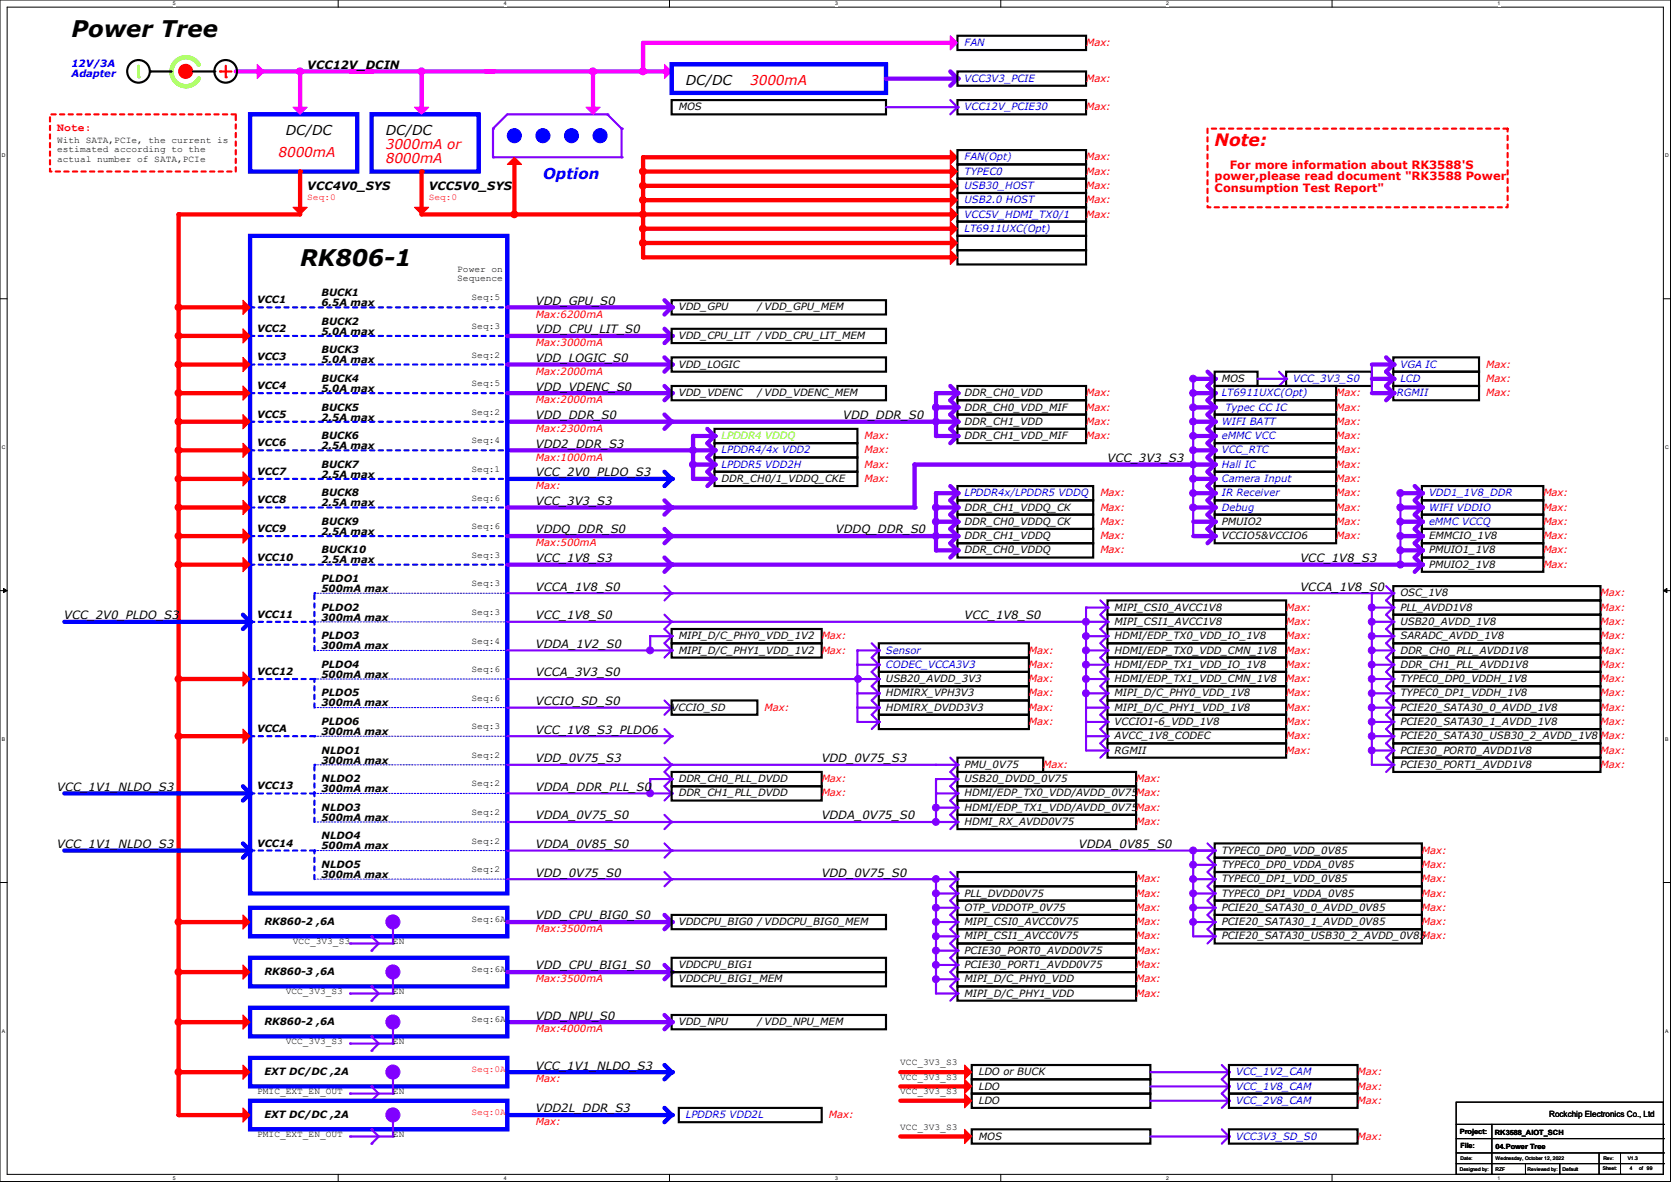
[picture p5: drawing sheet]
<svg xmlns="http://www.w3.org/2000/svg" width="297mm" height="210mm" viewBox="0 0 297 210" stroke-linecap="round" stroke-linejoin="round" font-family="sans-serif">
<defs><g id="words">
<g font-size="4.1">
<text x="12.7" y="6.6">Power Tree</text>
<text x="53.3" y="47.2">RK806-1</text>
</g>
<text font-size="3" fill="#f00" x="215.9" y="25.9">Note:</text>
<text font-size="2.7" fill="#00f" x="96.5" y="31.9">Option</text>
<g font-size="2.4">
<text x="121.9" y="15.1">DC/DC</text>
<text x="50.8" y="24">DC/DC</text>
<text x="68.6" y="24">DC/DC</text>
</g>
<g font-size="2.4" fill="#f00">
<text x="133.3" y="15.1">3000mA</text>
<text x="49.5" y="27.8">8000mA</text>
<text x="68.6" y="26.5">3000mA or</text>
<text x="68.6" y="29">8000mA</text>
</g>
<g font-size="2">
<text x="54.6" y="12.2">VCC12V_DCIN</text>
<text x="54.6" y="33.8">VCC4V0_SYS</text>
<text x="76.2" y="33.8">VCC5V0_SYS</text>
<text x="95.2" y="59.2">VDD_CPU_LIT_S0</text>
<text x="95.2" y="54.1">VDD_GPU_S0</text>
<text x="95.2" y="64.3">VDD_LOGIC_S0</text>
<text x="95.2" y="69.4">VDD_VDENC_S0</text>
<text x="95.2" y="74.5">VDD_DDR_S0</text>
<text x="149.9" y="74.5">VDD_DDR_S0</text>
<text x="95.2" y="79.5">VDD2_DDR_S3</text>
<text x="196.8" y="82.1">VCC_3V3_S3</text>
<text x="95.2" y="89.7">VCC_3V3_S3</text>
<text x="95.2" y="84.6">VCC_2V0_PLDO_S3</text>
<text x="95.2" y="94.8">VDDQ_DDR_S0</text>
<text x="148.6" y="94.8">VDDQ_DDR_S0</text>
<text x="95.2" y="99.9">VCC_1V8_S3</text>
<text x="231.1" y="99.9">VCC_1V8_S3</text>
<text x="95.2" y="104.9">VCCA_1V8_S0</text>
<text x="231.1" y="104.9">VCCA_1V8_S0</text>
<text x="11.4" y="110">VCC_2V0_PLDO_S3</text>
<text x="95.2" y="110">VCC_1V8_S0</text>
<text x="171.4" y="110">VCC_1V8_S0</text>
<text x="95.2" y="115.1">VDDA_1V2_S0</text>
<text x="95.2" y="120.2">VCCA_3V3_S0</text>
<text x="95.2" y="125.3">VCCIO_SD_S0</text>
<text x="95.2" y="130.3">VCC_1V8_S3_PLDO6</text>
<text x="95.2" y="135.4">VDD_0V75_S3</text>
<text x="146" y="135.4">VDD_0V75_S3</text>
<text x="10.2" y="140.5">VCC_1V1_NLDO_S3</text>
<text x="95.2" y="140.5">VDDA_DDR_PLL_S0</text>
<text x="95.2" y="145.6">VDDA_0V75_S0</text>
<text x="146" y="145.6">VDDA_0V75_S0</text>
<text x="10.2" y="150.7">VCC_1V1_NLDO_S3</text>
<text x="95.2" y="150.7">VDDA_0V85_S0</text>
<text x="95.2" y="155.7">VDD_0V75_S0</text>
<text x="146" y="155.7">VDD_0V75_S0</text>
<text x="191.8" y="150.7">VDDA_0V85_S0</text>
<text x="95.2" y="163.4">VDD_CPU_BIG0_S0</text>
<text x="95.2" y="172.3">VDD_CPU_BIG1_S0</text>
<text x="95.2" y="181.1">VDD_NPU_S0</text>
<text x="95.2" y="190">VCC_1V1_NLDO_S3</text>
<text x="95.2" y="197.7">VDD2L_DDR_S3</text>
</g>
<g font-size="2" fill="#f00">
<text x="10.2" y="23.3">Note:</text>
<text x="215.9" y="32">power,please read document &quot;RK3588 Power</text>
<text x="215.9" y="34.1">Consumption Test Report&quot;</text>
<text x="218.6" y="30">For more information about RK3588'S</text>
</g>
<g font-size="1.8" fill="#00f">
<text x="12.7" y="12">12V/3A</text>
<text x="171.4" y="8.2">FAN</text>
<text x="12.7" y="13.8">Adapter</text>
<text x="171.4" y="14.5">VCC3V3_PCIE</text>
<text x="171.4" y="19.6">VCC12V_PCIE30</text>
<text x="171.4" y="28.5">FAN(Opt)</text>
<text x="171.4" y="33.6">USB30_HOST</text>
<text x="171.4" y="31">TYPEC0</text>
<text x="171.4" y="36.1">USB2.0 HOST</text>
<text x="171.4" y="38.7">VCC5V_HDMI_TX0/1</text>
<text x="171.4" y="41.2">LT6911UXC(Opt)</text>
<text x="248.9" y="65.3">VGA IC</text>
<text x="217.2" y="70.4">LT6911UXC(Opt)</text>
<text x="229.9" y="67.9">VCC_3V3_S0</text>
<text x="248.3" y="70.4">RGMII</text>
<text x="248.9" y="67.9">LCD</text>
<text x="217.2" y="75.5">WIFI BATT</text>
<text x="217.8" y="72.9">Typec CC IC</text>
<text x="128.3" y="80.6">LPDDR4/4x VDD2</text>
<text x="128.3" y="83.1">LPDDR5 VDD2H</text>
<text x="217.2" y="83.1">Hall IC</text>
<text x="217.2" y="80.6">VCC_RTC</text>
<text x="217.2" y="78">eMMC VCC</text>
<text x="171.4" y="88.2">LPDDR4x/LPDDR5 VDDQ</text>
<text x="217.2" y="85.6">Camera Input</text>
<text x="217.2" y="88.2">IR Receiver</text>
<text x="254" y="88.2">VDD1_1V8_DDR</text>
<text x="217.2" y="90.7">Debug</text>
<text x="254" y="93.3">eMMC VCCQ</text>
<text x="254" y="90.7">WIFI VDDIO</text>
<text x="157.5" y="118.7">CODEC_VCCA3V3</text>
<text x="157.5" y="116.1">Sensor</text>
<text x="219.7" y="191.1">VCC_1V2_CAM</text>
<text x="219.7" y="193.6">VCC_1V8_CAM</text>
<text x="219.7" y="196.1">VCC_2V8_CAM</text>
<text x="121.9" y="198.7">LPDDR5 VDD2L</text>
<text x="219.7" y="202.5">VCC3V3_SD_S0</text>
</g>
<g font-size="1.8" fill="#f00">
<text x="193" y="8.2">Max:</text>
<text x="193" y="14.5">Max:</text>
<text x="193" y="19.6">Max:</text>
<text x="193" y="28.5">Max:</text>
<text x="193" y="33.6">Max:</text>
<text x="193" y="31">Max:</text>
<text x="193" y="38.7">Max:</text>
<text x="193" y="36.1">Max:</text>
<text x="95.2" y="56.4">Max:6200mA</text>
<text x="95.2" y="61.5">Max:3000mA</text>
<text x="264.2" y="65.3">Max:</text>
<text x="95.2" y="66.6">Max:2000mA</text>
<text x="95.2" y="71.7">Max:2000mA</text>
<text x="193" y="70.4">Max:</text>
<text x="237.5" y="70.4">Max:</text>
<text x="264.2" y="70.4">Max:</text>
<text x="264.2" y="67.9">Max:</text>
<text x="95.2" y="76.8">Max:2300mA</text>
<text x="193" y="72.9">Max:</text>
<text x="193" y="75.5">Max:</text>
<text x="237.5" y="75.5">Max:</text>
<text x="237.5" y="72.9">Max:</text>
<text x="95.2" y="81.8">Max:1000mA</text>
<text x="153.7" y="78">Max:</text>
<text x="153.7" y="80.6">Max:</text>
<text x="153.7" y="83.1">Max:</text>
<text x="193" y="78">Max:</text>
<text x="237.5" y="83.1">Max:</text>
<text x="237.5" y="80.6">Max:</text>
<text x="237.5" y="78">Max:</text>
<text x="95.2" y="86.9">Max:</text>
<text x="153.7" y="85.6">Max:</text>
<text x="195.6" y="88.2">Max:</text>
<text x="237.5" y="85.6">Max:</text>
<text x="237.5" y="88.2">Max:</text>
<text x="274.3" y="88.2">Max:</text>
<text x="195.6" y="90.7">Max:</text>
<text x="195.6" y="93.3">Max:</text>
<text x="195.6" y="95.8">Max:</text>
<text x="237.5" y="90.7">Max:</text>
<text x="237.5" y="93.3">Max:</text>
<text x="237.5" y="95.8">Max:</text>
<text x="274.3" y="90.7">Max:</text>
<text x="274.3" y="93.3">Max:</text>
<text x="274.3" y="95.8">Max:</text>
<text x="95.2" y="97.1">Max:500mA</text>
<text x="195.6" y="98.3">Max:</text>
<text x="274.3" y="98.3">Max:</text>
<text x="274.3" y="100.9">Max:</text>
<text x="284.5" y="106">Max:</text>
<text x="146" y="113.6">Max:</text>
<text x="228.6" y="111">Max:</text>
<text x="228.6" y="108.5">Max:</text>
<text x="228.6" y="113.6">Max:</text>
<text x="284.5" y="111">Max:</text>
<text x="284.5" y="108.5">Max:</text>
<text x="284.5" y="113.6">Max:</text>
<text x="146" y="116.1">Max:</text>
<text x="182.9" y="118.7">Max:</text>
<text x="182.9" y="116.1">Max:</text>
<text x="228.6" y="116.1">Max:</text>
<text x="228.6" y="118.7">Max:</text>
<text x="284.5" y="116.1">Max:</text>
<text x="284.5" y="118.7">Max:</text>
<text x="182.9" y="121.2">Max:</text>
<text x="182.9" y="123.7">Max:</text>
<text x="228.6" y="121.2">Max:</text>
<text x="228.6" y="123.7">Max:</text>
<text x="284.5" y="123.7">Max:</text>
<text x="284.5" y="121.2">Max:</text>
<text x="135.9" y="126.3">Max:</text>
<text x="182.9" y="128.8">Max:</text>
<text x="182.9" y="126.3">Max:</text>
<text x="228.6" y="131.4">Max:</text>
<text x="228.6" y="128.8">Max:</text>
<text x="228.6" y="126.3">Max:</text>
<text x="284.5" y="128.8">Max:</text>
<text x="284.5" y="126.3">Max:</text>
<text x="284.5" y="131.4">Max:</text>
<text x="185.4" y="136.4">Max:</text>
<text x="228.6" y="133.9">Max:</text>
<text x="284.5" y="133.9">Max:</text>
<text x="284.5" y="136.4">Max:</text>
<text x="146" y="139">Max:</text>
<text x="146" y="141.5">Max:</text>
<text x="201.9" y="139">Max:</text>
<text x="201.9" y="141.5">Max:</text>
<text x="201.9" y="144.1">Max:</text>
<text x="201.9" y="146.6">Max:</text>
<text x="252.7" y="151.7">Max:</text>
<text x="252.7" y="154.2">Max:</text>
<text x="201.9" y="156.8">Max:</text>
<text x="201.9" y="161.8">Max:</text>
<text x="201.9" y="159.3">Max:</text>
<text x="252.7" y="159.3">Max:</text>
<text x="252.7" y="156.8">Max:</text>
<text x="252.7" y="161.8">Max:</text>
<text x="95.2" y="165.7">Max:3500mA</text>
<text x="201.9" y="164.4">Max:</text>
<text x="201.9" y="166.9">Max:</text>
<text x="252.7" y="164.4">Max:</text>
<text x="201.9" y="169.5">Max:</text>
<text x="201.9" y="172">Max:</text>
<text x="95.2" y="174.5">Max:3500mA</text>
<text x="201.9" y="174.5">Max:</text>
<text x="201.9" y="177.1">Max:</text>
<text x="95.2" y="183.4">Max:4000mA</text>
<text x="241.3" y="191.1">Max:</text>
<text x="95.2" y="192.3">Max:</text>
<text x="241.3" y="193.6">Max:</text>
<text x="241.3" y="196.1">Max:</text>
<text x="95.2" y="199.9">Max:</text>
<text x="147.3" y="198.7">Max:</text>
<text x="241.3" y="202.5">Max:</text>
</g>
<g font-size="1.8">
<text x="120.6" y="19.6">MOS</text>
<text x="45.7" y="53.9">VCC1</text>
<text x="57.1" y="52.6">BUCK1</text>
<text x="45.7" y="59">VCC2</text>
<text x="57.1" y="54.4">6.5A max</text>
<text x="57.1" y="57.7">BUCK2</text>
<text x="57.1" y="59.5">5.0A max</text>
<text x="120.6" y="55.2">VDD_GPU</text>
<text x="134.6" y="55.2">/VDD_GPU_MEM</text>
<text x="45.7" y="64.1">VCC3</text>
<text x="57.1" y="62.8">BUCK3</text>
<text x="57.1" y="64.6">5.0A max</text>
<text x="120.6" y="60.2">VDD_CPU_LIT /VDD_CPU_LIT_MEM</text>
<text x="120.6" y="65.3">VDD_LOGIC</text>
<text x="45.7" y="69.1">VCC4</text>
<text x="57.1" y="67.9">BUCK4</text>
<text x="57.1" y="69.6">5.0A max</text>
<text x="120.6" y="70.4">VDD_VDENC</text>
<text x="134.6" y="70.4">/VDD_VDENC_MEM</text>
<text x="171.4" y="70.4">DDR_CH0_VDD</text>
<text x="217.2" y="67.9">MOS</text>
<text x="45.7" y="74.2">VCC5</text>
<text x="57.1" y="72.9">BUCK5</text>
<text x="57.1" y="74.7">2.5A max</text>
<text x="171.4" y="72.9">DDR_CH0_VDD_MIF</text>
<text x="171.4" y="75.5">DDR_CH1_VDD</text>
<text x="45.7" y="79.3">VCC6</text>
<text x="57.1" y="83.1">BUCK7</text>
<text x="57.1" y="78">BUCK6</text>
<text x="57.1" y="79.8">2.5A max</text>
<text x="171.4" y="78">DDR_CH1_VDD_MIF</text>
<text x="45.7" y="84.4">VCC7</text>
<text x="45.7" y="89.5">VCC8</text>
<text x="57.1" y="84.9">2.5A max</text>
<text x="57.1" y="88.2">BUCK8</text>
<text x="57.1" y="90">2.5A max</text>
<text x="128.3" y="85.6">DDR_CH0/1_VDDQ_CKE</text>
<text x="45.7" y="94.5">VCC9</text>
<text x="57.1" y="93.3">BUCK9</text>
<text x="57.1" y="95">2.5A max</text>
<text x="171.4" y="93.3">DDR_CH0_VDDQ_CK</text>
<text x="171.4" y="90.7">DDR_CH1_VDDQ_CK</text>
<text x="171.4" y="95.8">DDR_CH1_VDDQ</text>
<text x="217.2" y="93.3">PMUIO2</text>
<text x="217.2" y="95.8">VCCIO5&amp;VCCIO6</text>
<text x="254" y="95.8">EMMCIO_1V8</text>
<text x="45.7" y="99.6">VCC10</text>
<text x="57.1" y="98.3">BUCK10</text>
<text x="57.1" y="100.1">2.5A max</text>
<text x="171.4" y="98.3">DDR_CH0_VDDQ</text>
<text x="254" y="98.3">PMUIO1_1V8</text>
<text x="254" y="100.9">PMUIO2_1V8</text>
<text x="57.1" y="103.4">PLDO1</text>
<text x="57.1" y="105.2">500mA max</text>
<text x="248.9" y="106">OSC_1V8</text>
<text x="45.7" y="109.8">VCC11</text>
<text x="57.1" y="108.5">PLDO2</text>
<text x="57.1" y="110.3">300mA max</text>
<text x="57.1" y="113.6">PLDO3</text>
<text x="120.6" y="113.6">MIPI_D/C_PHY0_VDD_1V2</text>
<text x="198.1" y="108.5">MIPI_CSI0_AVCC1V8</text>
<text x="198.1" y="111">MIPI_CSI1_AVCC1V8</text>
<text x="198.1" y="113.6">HDMI/EDP_TX0_VDD_IO_1V8</text>
<text x="248.9" y="108.5">PLL_AVDD1V8</text>
<text x="248.9" y="111">USB20_AVDD_1V8</text>
<text x="248.9" y="113.6">SARADC_AVDD_1V8</text>
<text x="45.7" y="119.9">VCC12</text>
<text x="57.1" y="115.4">300mA max</text>
<text x="57.1" y="118.7">PLDO4</text>
<text x="120.6" y="116.1">MIPI_D/C_PHY1_VDD_1V2</text>
<text x="198.1" y="116.1">HDMI/EDP_TX0_VDD_CMN_1V8</text>
<text x="198.1" y="118.7">HDMI/EDP_TX1_VDD_IO_1V8</text>
<text x="248.9" y="116.1">DDR_CH0_PLL_AVDD1V8</text>
<text x="248.9" y="118.7">DDR_CH1_PLL_AVDD1V8</text>
<text x="57.1" y="120.4">500mA max</text>
<text x="57.1" y="123.7">PLDO5</text>
<text x="57.1" y="125.5">300mA max</text>
<text x="157.5" y="123.7">HDMIRX_VPH3V3</text>
<text x="157.5" y="121.2">USB20_AVDD_3V3</text>
<text x="198.1" y="123.7">MIPI_D/C_PHY0_VDD_1V8</text>
<text x="198.1" y="121.2">HDMI/EDP_TX1_VDD_CMN_1V8</text>
<text x="248.9" y="121.2">TYPEC0_DP0_VDDH_1V8</text>
<text x="248.9" y="123.7">TYPEC0_DP1_VDDH_1V8</text>
<text x="45.7" y="130.1">VCCA</text>
<text x="57.1" y="128.8">PLDO6</text>
<text x="57.1" y="130.6">300mA max</text>
<text x="119.4" y="126.3">VCCIO_SD</text>
<text x="157.5" y="126.3">HDMIRX_DVDD3V3</text>
<text x="198.1" y="126.3">MIPI_D/C_PHY1_VDD_1V8</text>
<text x="198.1" y="131.4">AVCC_1V8_CODEC</text>
<text x="198.1" y="128.8">VCCIO1-6_VDD_1V8</text>
<text x="248.9" y="131.4">PCIE20_SATA30_USB30_2_AVDD_1V8</text>
<text x="248.9" y="126.3">PCIE20_SATA30_0_AVDD_1V8</text>
<text x="248.9" y="128.8">PCIE20_SATA30_1_AVDD_1V8</text>
<text x="57.1" y="133.9">NLDO1</text>
<text x="57.1" y="135.7">300mA max</text>
<text x="171.4" y="136.4">PMU_0V75</text>
<text x="198.1" y="133.9">RGMII</text>
<text x="248.9" y="133.9">PCIE30_PORT0_AVDD1V8</text>
<text x="248.9" y="136.4">PCIE30_PORT1_AVDD1V8</text>
<text x="45.7" y="140.3">VCC13</text>
<text x="57.1" y="139">NLDO2</text>
<text x="57.1" y="140.8">300mA max</text>
<text x="120.6" y="139">DDR_CH0_PLL_DVDD</text>
<text x="120.6" y="141.5">DDR_CH1_PLL_DVDD</text>
<text x="171.4" y="141.5">HDMI/EDP_TX0_VDD/AVDD_0V75</text>
<text x="171.4" y="139">USB20_DVDD_0V75</text>
<text x="57.1" y="144.1">NLDO3</text>
<text x="57.1" y="145.8">500mA max</text>
<text x="57.1" y="149.1">NLDO4</text>
<text x="171.4" y="146.6">HDMI_RX_AVDD0V75</text>
<text x="171.4" y="144.1">HDMI/EDP_TX1_VDD/AVDD_0V75</text>
<text x="45.7" y="150.4">VCC14</text>
<text x="57.1" y="150.9">500mA max</text>
<text x="57.1" y="154.2">NLDO5</text>
<text x="57.1" y="156">300mA max</text>
<text x="217.2" y="154.2">TYPEC0_DP0_VDDA_0V85</text>
<text x="217.2" y="151.7">TYPEC0_DP0_VDD_0V85</text>
<text x="171.4" y="159.3">PLL_DVDD0V75</text>
<text x="171.4" y="161.8">OTP_VDDOTP_0V75</text>
<text x="217.2" y="159.3">TYPEC0_DP1_VDDA_0V85</text>
<text x="217.2" y="156.8">TYPEC0_DP1_VDD_0V85</text>
<text x="217.2" y="161.8">PCIE20_SATA30_0_AVDD_0V85</text>
<text x="47" y="164.4">RK860-2 ,6A</text>
<text x="120.6" y="164.4">VDDCPU_BIG0 /VDDCPU_BIG0_MEM</text>
<text x="171.4" y="164.4">MIPI_CSI0_AVCC0V75</text>
<text x="171.4" y="166.9">MIPI_CSI1_AVCC0V75</text>
<text x="217.2" y="164.4">PCIE20_SATA30_1_AVDD_0V85</text>
<text x="217.2" y="166.9">PCIE20_SATA30_USB30_2_AVDD_0V85Max:</text>
<text x="47" y="173.3">RK860-3 ,6A</text>
<text x="120.6" y="172">VDDCPU_BIG1</text>
<text x="171.4" y="169.5">PCIE30_PORT0_AVDD0V75</text>
<text x="171.4" y="172">PCIE30_PORT1_AVDD0V75</text>
<text x="120.6" y="174.5">VDDCPU_BIG1_MEM</text>
<text x="171.4" y="174.5">MIPI_D/C_PHY0_VDD</text>
<text x="171.4" y="177.1">MIPI_D/C_PHY1_VDD</text>
<text x="47" y="182.2">RK860-2 ,6A</text>
<text x="120.6" y="182.2">VDD_NPU</text>
<text x="134.6" y="182.2">/VDD_NPU_MEM</text>
<text x="47" y="191.1">EXT DC/DC ,2A</text>
<text x="174" y="191.1">LDO or BUCK</text>
<text x="174" y="196.1">LDO</text>
<text x="174" y="193.6">LDO</text>
<text x="47" y="198.7">EXT DC/DC ,2A</text>
<text x="174" y="202.5">MOS</text>
</g>
<text font-size="1.8" fill="#80ff00" x="128.3" y="78">LPDDR4 VDDQ</text>
<g font-size="1.7">
<text x="10.2" y="25.4">With SATA,PCIe, the current is</text>
<text x="10.2" y="27.1">estimated according to the</text>
<text x="10.2" y="28.7">actual number of SATA,PCIe</text>
<text x="81.3" y="48.3">Power on</text>
<text x="81.3" y="50">Sequence</text>
<text x="83.8" y="53.4">Seq:5</text>
<text x="83.8" y="58.5">Seq:3</text>
<text x="83.8" y="63.5">Seq:2</text>
<text x="83.8" y="68.6">Seq:5</text>
<text x="83.8" y="73.7">Seq:2</text>
<text x="83.8" y="78.8">Seq:4</text>
<text x="83.8" y="83.9">Seq:1</text>
<text x="83.8" y="88.9">Seq:6</text>
<text x="83.8" y="94">Seq:6</text>
<text x="83.8" y="99.1">Seq:3</text>
<text x="83.8" y="104.2">Seq:3</text>
<text x="83.8" y="109.3">Seq:3</text>
<text x="83.8" y="114.3">Seq:4</text>
<text x="83.8" y="119.4">Seq:6</text>
<text x="83.8" y="124.5">Seq:6</text>
<text x="83.8" y="129.6">Seq:3</text>
<text x="83.8" y="134.7">Seq:2</text>
<text x="83.8" y="139.7">Seq:2</text>
<text x="83.8" y="144.8">Seq:2</text>
<text x="83.8" y="149.9">Seq:2</text>
<text x="83.8" y="155">Seq:2</text>
<text x="52.1" y="167.7">VCC_3V3_S3</text>
<text x="69.8" y="167.7">EN</text>
<text x="83.8" y="163.9">Seq:6A</text>
<text x="83.8" y="172.8">Seq:6A</text>
<text x="50.8" y="176.6">VCC_3V3_S3</text>
<text x="69.8" y="176.6">EN</text>
<text x="50.8" y="185.5">VCC_3V3_S3</text>
<text x="69.8" y="185.5">EN</text>
<text x="83.8" y="181.7">Seq:6A</text>
<text x="160" y="189.3">VCC_3V3_S3</text>
<text x="160" y="191.8">VCC_3V3_S3</text>
<text x="45.7" y="194.4">PMIC_EXT_EN_OUT</text>
<text x="69.8" y="194.4">EN</text>
<text x="160" y="194.4">VCC_3V3_S3</text>
<text x="45.7" y="202">PMIC_EXT_EN_OUT</text>
<text x="69.8" y="202">EN</text>
<text x="160" y="200.7">VCC_3V3_S3</text>
</g>
<g font-size="1.7" fill="#f00">
<text x="54.6" y="35.6">Seq:0</text>
<text x="76.2" y="35.6">Seq:0</text>
<text x="83.8" y="190.5">Seq:0A</text>
<text x="83.8" y="198.2">Seq:0A</text>
</g>
<text font-size="1.5" x="275.3" y="198.5">Rockchip Electronics Co., Ltd</text>
<g font-size="1.3">
<text x="259.5" y="201.5">Project:</text>
<text x="265.7" y="201.6">RK3588_AIOT_SCH</text>
<text x="259.6" y="204">File:</text>
<text x="265.8" y="204.1">04.Power Tree</text>
</g>
<g font-size=".9">
<text x="30.7" y=".9">5</text>
<text x="89.5" y=".9">4</text>
<text x="148.4" y=".9">3</text>
<text x="207.3" y=".9">2</text>
<text x="266.2" y=".9">1</text>
<text x=".3" y="28">D</text>
<text x="296" y="28">D</text>
<text x=".3" y="79.8">C</text>
<text x="296" y="79.8">C</text>
<text x=".3" y="131.7">B</text>
<text x="296" y="131.7">B</text>
<text x=".3" y="183.5">A</text>
<text x="296" y="183.5">A</text>
<text x="30.7" y="209.6">5</text>
<text x="89.5" y="209.6">4</text>
<text x="148.4" y="209.6">3</text>
<text x="207.3" y="209.6">2</text>
<text x="259.5" y="208.1">Designed by:</text>
<text x="259.6" y="206.2">Date:</text>
<text x="265.8" y="206.2">Wednesday, October 12, 2022</text>
<text x="265.8" y="208.1">RZF</text>
<text x="266.2" y="209.6">1</text>
<text x="271.5" y="208.1">Reviewed by:</text>
<text x="277.7" y="208.1">Default</text>
<text x="284.9" y="207.9">Sheet:</text>
<text x="285" y="206.2">Rev:</text>
<text x="289.3" y="206.2">V1.3</text>
<text x="289.7" y="207.9">4</text>
<text x="291.3" y="207.9">of 99</text>
</g>
</g></defs>
<path d="M0 0h296.9v209.9h-296.9zM1.3 1.3h294.4v207.4h-294.4z" fill="none" stroke="#000" stroke-width=".18"/>
<g fill="#fff">
<path d="M30.7 .1h.5v1h-.5z"/>
<path d="M30.7 208.8h.5v1h-.5z"/>
</g>
<path d="M60.1 0v1.3M60.1 208.7v1.2" fill="none" stroke="#000" stroke-width=".18"/>
<g fill="#fff">
<path d="M89.5 .1h.5v1h-.5z"/>
<path d="M89.5 208.8h.5v1h-.5z"/>
</g>
<path d="M119 0v1.3M119 208.7v1.2" fill="none" stroke="#000" stroke-width=".18"/>
<g fill="#fff">
<path d="M148.4 .1h.5v1h-.5z"/>
<path d="M148.4 208.8h.5v1h-.5z"/>
</g>
<path d="M177.9 0v1.3M177.9 208.7v1.2" fill="none" stroke="#000" stroke-width=".18"/>
<g fill="#fff">
<path d="M207.3 .1h.5v1h-.5z"/>
<path d="M207.3 208.8h.5v1h-.5z"/>
</g>
<path d="M236.8 0v1.3M236.8 208.7v1.2" fill="none" stroke="#000" stroke-width=".18"/>
<g fill="#fff">
<path d="M266.2 .1h.5v1h-.5z"/>
<path d="M266.2 208.8h.5v1h-.5z"/>
<path d="M.3 27.2h.7v1h-.7z"/>
<path d="M296 27.2h.6v1h-.6z"/>
<path d="M.3 79h.7v1h-.7z"/>
<path d="M296 79h.6v1h-.6z"/>
</g>
<path d="M0 53.1h1.3M295.7 53.1h1.2" fill="none" stroke="#000" stroke-width=".18"/>
<g fill="#fff">
<path d="M.3 130.9h.6v1h-.6z"/>
<path d="M296 130.9h.6v1h-.6z"/>
</g>
<path d="M0 104.9h1.3M295.7 104.9h1.2" fill="none" stroke="#000" stroke-width=".18"/>
<path d="M.6 104.6l.7 .3-.7 .4zM295.7 104.9l.6-.3v.7z" fill="#000" stroke="#000" stroke-width=".18"/>
<g fill="#fff">
<path d="M.3 182.7h.6v1h-.6z"/>
<path d="M296 182.7h.5v1h-.5z"/>
</g>
<path d="M0 156.8h1.3M295.7 156.8h1.2" fill="none" stroke="#000" stroke-width=".18"/>
<path d="M41.9 12.7h24.1" fill="none" stroke="#f0f" stroke-width=".76"/>
<circle cx="66" cy="12.7" r=".38" fill="#f0f"/>
<circle cx="33" cy="12.7" r="1.25" fill="#f00" stroke="#f00" stroke-width=".18"/>
<path d="M35.3 11.5a2.58 2.58 0 0 0-3.9-.7 2.58 2.58 0 0 0 .1 4 2.58 2.58 0 0 0 3.9-.9" fill="none" stroke="#80ff00" stroke-width=".76"/>
<g fill="none" stroke="#000" stroke-width=".38">
<path d="M26.7 12.7h3.8M34.3 12.7h3.8"/>
<circle cx="40.1" cy="12.7" r="2.01"/>
</g>
<g fill="#000">
<circle cx="26.7" cy="12.7" r=".19"/>
<circle cx="38.1" cy="12.7" r=".19"/>
</g>
<path d="M39.1 12.7h2" fill="none" stroke="#f00" stroke-width=".38"/>
<circle cx="39.1" cy="12.7" r=".19" fill="#f00"/>
<path d="M40.1 11.7v2" fill="none" stroke="#f00" stroke-width=".38"/>
<circle cx="40.1" cy="13.7" r=".19" fill="#f00"/>
<circle cx="24.6" cy="12.7" r="2.01" fill="none" stroke="#000" stroke-width=".38"/>
<path d="M24.6 11.7v2" fill="none" stroke="#0f0" stroke-width=".38"/>
<circle cx="24.6" cy="13.7" r=".19" fill="#0f0"/>
<path d="M66 20.3h19.1v10.2h-19.1z" fill="none" stroke="#00f" stroke-width=".76"/>
<path d="M74.9 30.5v7.6" fill="none" stroke="#f00" stroke-width=".76"/>
<circle cx="74.9" cy="30.5" r=".38" fill="#f00"/>
<path d="M74.9 12.7v6.3" fill="none" stroke="#f0f" stroke-width=".76"/>
<circle cx="74.9" cy="12.7" r=".38" fill="#f0f"/>
<path d="M62.2 12.7h25.4" fill="none" stroke="#f0f" stroke-width=".76"/>
<circle cx="87.6" cy="12.7" r=".38" fill="#f0f"/>
<path d="M73.7 19h2.5l-1.3 1.3z" fill-rule="evenodd" fill="#f0f" stroke="#f0f" stroke-width=".18"/>
<path d="M31.7 38.1h21.6" fill="none" stroke="#f00" stroke-width=".76"/>
<circle cx="31.8" cy="38.1" r=".38" fill="#f00"/>
<path d="M90.2 20.3h17.7" fill="none" stroke="#8000ff" stroke-width=".38"/>
<circle cx="107.9" cy="20.3" r=".19" fill="#8000ff"/>
<path d="M107.9 20.3l2.6 2.6" fill="none" stroke="#8000ff" stroke-width=".38"/>
<circle cx="110.5" cy="22.9" r=".19" fill="#8000ff"/>
<path d="M90.2 20.3l-2.6 2.6" fill="none" stroke="#8000ff" stroke-width=".38"/>
<circle cx="87.6" cy="22.9" r=".19" fill="#8000ff"/>
<path d="M87.6 22.9v5" fill="none" stroke="#8000ff" stroke-width=".38"/>
<circle cx="87.6" cy="27.9" r=".19" fill="#8000ff"/>
<path d="M87.6 27.9h22.9" fill="none" stroke="#8000ff" stroke-width=".38"/>
<circle cx="110.5" cy="27.9" r=".19" fill="#8000ff"/>
<path d="M110.5 22.9v5" fill="none" stroke="#8000ff" stroke-width=".38"/>
<circle cx="110.5" cy="22.9" r=".19" fill="#8000ff"/>
<g fill="#00f" stroke="#00f" stroke-width=".18">
<circle cx="91.4" cy="24.1" r="1.25"/>
<circle cx="96.5" cy="24.1" r="1.25"/>
<circle cx="101.6" cy="24.1" r="1.25"/>
<circle cx="106.7" cy="24.1" r="1.25"/>
</g>
<path d="M105.4 12.7v6.3" fill="none" stroke="#f0f" stroke-width=".76"/>
<circle cx="105.4" cy="12.7" r=".38" fill="#f0f"/>
<path d="M91.4 29.2v8.9" fill="none" stroke="#f00" stroke-width=".76"/>
<circle cx="91.4" cy="38.1" r=".38" fill="#f00"/>
<path d="M90.2 29.2l1.2-1.3 1.3 1.3z" fill-rule="evenodd" fill="#f00" stroke="#f00" stroke-width=".18"/>
<path d="M170.2 36.8h22.8v2.6h-22.8zM170.2 34.3h22.8v2.5h-22.8zM170.2 31.7h22.8v2.6h-22.8zM170.2 29.2h22.8v2.5h-22.8zM170.2 41.9h22.8v2.5h-22.8z" fill="none" stroke="#000" stroke-width=".38"/>
<path d="M114.3 27.9v17.8" fill="none" stroke="#f00" stroke-width=".76"/>
<circle cx="114.3" cy="45.7" r=".38" fill="#f00"/>
<path d="M170.2 44.4h22.8v2.6h-22.8z" fill="none" stroke="#000" stroke-width=".38"/>
<path d="M114.3 7.6v5.1" fill="none" stroke="#f0f" stroke-width=".76"/>
<circle cx="114.3" cy="12.7" r=".38" fill="#f0f"/>
<path d="M74.9 38.1h39.4" fill="none" stroke="#f00" stroke-width=".76"/>
<circle cx="114.3" cy="38.1" r=".38" fill="#f00"/>
<path d="M170.2 39.4h22.8v2.5h-22.8z" fill="none" stroke="#000" stroke-width=".38"/>
<path d="M86.4 12.7h31.7" fill="none" stroke="#f0f" stroke-width=".76"/>
<circle cx="118.1" cy="12.7" r=".38" fill="#f0f"/>
<path d="M118.1 11.4l1.3 1.3-1.3 1.3z" fill-rule="evenodd" fill="#f0f" stroke="#f0f" stroke-width=".18"/>
<path d="M168.9 41.9l1.3 1.3-1.3 1.2z" fill-rule="evenodd" fill="#f00" stroke="#f00" stroke-width=".18"/>
<path d="M114.3 43.2h54.6" fill="none" stroke="#f00" stroke-width=".76"/>
<circle cx="168.9" cy="43.2" r=".38" fill="#f00"/>
<path d="M168.9 39.4l1.3 1.2-1.3 1.3z" fill-rule="evenodd" fill="#f00" stroke="#f00" stroke-width=".18"/>
<path d="M114.3 40.6h54.6" fill="none" stroke="#f00" stroke-width=".76"/>
<circle cx="168.9" cy="40.6" r=".38" fill="#f00"/>
<path d="M114.3 38.1h54.6" fill="none" stroke="#f00" stroke-width=".76"/>
<circle cx="168.9" cy="38.1" r=".38" fill="#f00"/>
<path d="M168.9 36.8l1.3 1.3-1.3 1.3z" fill-rule="evenodd" fill="#f00" stroke="#f00" stroke-width=".18"/>
<path d="M114.3 35.6h54.6" fill="none" stroke="#f00" stroke-width=".76"/>
<circle cx="168.9" cy="35.6" r=".38" fill="#f00"/>
<path d="M168.9 34.3l1.3 1.3-1.3 1.2z" fill-rule="evenodd" fill="#f00" stroke="#f00" stroke-width=".18"/>
<path d="M114.3 33h54.6" fill="none" stroke="#f00" stroke-width=".76"/>
<circle cx="168.9" cy="33" r=".38" fill="#f00"/>
<path d="M168.9 31.7l1.3 1.3-1.3 1.3z" fill-rule="evenodd" fill="#f00" stroke="#f00" stroke-width=".18"/>
<path d="M114.3 30.5h54.6" fill="none" stroke="#f00" stroke-width=".76"/>
<circle cx="168.9" cy="30.5" r=".38" fill="#f00"/>
<path d="M168.9 29.2l1.3 1.3-1.3 1.2z" fill-rule="evenodd" fill="#f00" stroke="#f00" stroke-width=".18"/>
<path d="M114.3 45.7h54.6" fill="none" stroke="#f00" stroke-width=".76"/>
<circle cx="168.9" cy="45.7" r=".38" fill="#f00"/>
<g fill="#f00" stroke="#f00" stroke-width=".18">
<path d="M168.9 44.4l1.3 1.3-1.3 1.3z" fill-rule="evenodd"/>
<path d="M73.7 36.8h2.5l-1.3 1.3z" fill-rule="evenodd"/>
<path d="M52.1 36.8h2.5l-1.3 1.3z" fill-rule="evenodd"/>
<circle cx="114.3" cy="30.5" r=".61"/>
<circle cx="114.3" cy="33" r=".61"/>
<circle cx="114.3" cy="35.5" r=".61"/>
<circle cx="114.3" cy="38.1" r=".61"/>
<circle cx="114.3" cy="40.6" r=".61"/>
<circle cx="114.3" cy="43.2" r=".61"/>
<circle cx="91.4" cy="38.1" r=".61"/>
</g>
<g fill="#f0f" stroke="#f0f" stroke-width=".18">
<path d="M45.7 11.4l1.3 1.3-1.3 1.3z" fill-rule="evenodd"/>
<path d="M104.1 19h2.6l-1.3 1.3z" fill-rule="evenodd"/>
<circle cx="114.3" cy="12.7" r=".61"/>
<circle cx="53.3" cy="12.7" r=".61"/>
<circle cx="105.4" cy="12.7" r=".61"/>
</g>
<path d="M8.9 20.3h33v10.2h-33z" fill="none" stroke="#f00" stroke-width=".38" stroke-dasharray=".8 .8"/>
<path d="M44.4 20.3h19.1v10.2h-19.1z" fill="none" stroke="#00f" stroke-width=".76"/>
<path d="M53.3 30.5v7.6" fill="none" stroke="#f00" stroke-width=".76"/>
<circle cx="53.3" cy="30.5" r=".38" fill="#f00"/>
<path d="M53.3 12.7v6.3" fill="none" stroke="#f0f" stroke-width=".76"/>
<circle cx="53.3" cy="12.7" r=".38" fill="#f0f"/>
<path d="M52.1 19h2.5l-1.3 1.3z" fill-rule="evenodd" fill="#f0f" stroke="#f0f" stroke-width=".18"/>
<path d="M168.9 26.7l1.3 1.2-1.3 1.3z" fill-rule="evenodd" fill="#f00" stroke="#f00" stroke-width=".18"/>
<path d="M114.3 27.9h54.6" fill="none" stroke="#f00" stroke-width=".76"/>
<circle cx="168.9" cy="27.9" r=".38" fill="#f00"/>
<path d="M170.2 26.7h22.8v2.5h-22.8zM127 76.2h25.4v2.5h-25.4zM127 78.7h25.4v2.6h-25.4zM127 81.3h25.4v2.5h-25.4zM127 83.8h25.4v2.6h-25.4z" fill="none" stroke="#000" stroke-width=".38"/>
<path d="M125.7 83.8l1.3 1.3" fill="none" stroke="#8000ff" stroke-width=".76"/>
<circle cx="127" cy="85.1" r=".38" fill="#8000ff"/>
<path d="M127 85.1l-1.3 1.3" fill="none" stroke="#8000ff" stroke-width=".76"/>
<circle cx="127" cy="85.1" r=".38" fill="#8000ff"/>
<path d="M123.2 77.5h3.8" fill="none" stroke="#8000ff" stroke-width=".76"/>
<circle cx="127" cy="77.5" r=".38" fill="#8000ff"/>
<path d="M125.7 76.2l1.3 1.3" fill="none" stroke="#8000ff" stroke-width=".76"/>
<circle cx="127" cy="77.5" r=".38" fill="#8000ff"/>
<path d="M127 77.5l-1.3 1.2" fill="none" stroke="#8000ff" stroke-width=".76"/>
<circle cx="127" cy="77.5" r=".38" fill="#8000ff"/>
<path d="M123.2 80h3.8" fill="none" stroke="#8000ff" stroke-width=".76"/>
<circle cx="127" cy="80" r=".38" fill="#8000ff"/>
<path d="M125.7 78.7l1.3 1.3" fill="none" stroke="#8000ff" stroke-width=".76"/>
<circle cx="127" cy="80" r=".38" fill="#8000ff"/>
<path d="M127 80l-1.3 1.3" fill="none" stroke="#8000ff" stroke-width=".76"/>
<circle cx="127" cy="80" r=".38" fill="#8000ff"/>
<path d="M123.2 82.5h3.8" fill="none" stroke="#8000ff" stroke-width=".76"/>
<circle cx="127" cy="82.6" r=".38" fill="#8000ff"/>
<path d="M125.7 81.3l1.3 1.2" fill="none" stroke="#8000ff" stroke-width=".76"/>
<circle cx="127" cy="82.6" r=".38" fill="#8000ff"/>
<path d="M127 82.5l-1.3 1.3" fill="none" stroke="#8000ff" stroke-width=".76"/>
<circle cx="127" cy="82.6" r=".38" fill="#8000ff"/>
<path d="M123.2 77.5v7.6" fill="none" stroke="#8000ff" stroke-width=".76"/>
<circle cx="123.2" cy="77.5" r=".38" fill="#8000ff"/>
<path d="M123.2 85.1h3.8" fill="none" stroke="#8000ff" stroke-width=".76"/>
<circle cx="127" cy="85.1" r=".38" fill="#8000ff"/>
<path d="M90.2 80h33" fill="none" stroke="#8000ff" stroke-width=".76"/>
<circle cx="123.2" cy="80" r=".38" fill="#8000ff"/>
<path d="M118.1 73.7l1.3 1.2" fill="none" stroke="#8000ff" stroke-width=".76"/>
<circle cx="119.4" cy="74.9" r=".38" fill="#8000ff"/>
<path d="M119.4 74.9l-1.3 1.3" fill="none" stroke="#8000ff" stroke-width=".76"/>
<circle cx="119.4" cy="74.9" r=".38" fill="#8000ff"/>
<path d="M118.1 90.2h44.5" fill="none" stroke="#8000ff" stroke-width=".76"/>
<circle cx="162.6" cy="90.2" r=".38" fill="#8000ff"/>
<path d="M90.2 74.9h76.2" fill="none" stroke="#8000ff" stroke-width=".76"/>
<circle cx="166.4" cy="74.9" r=".38" fill="#8000ff"/>
<path d="M168.9 76.2l1.3 1.3" fill="none" stroke="#8000ff" stroke-width=".76"/>
<circle cx="170.2" cy="77.5" r=".38" fill="#8000ff"/>
<path d="M170.2 77.5l-1.3 1.2" fill="none" stroke="#8000ff" stroke-width=".76"/>
<circle cx="170.2" cy="77.5" r=".38" fill="#8000ff"/>
<path d="M170.2 68.6h22.8v2.5h-22.8zM170.2 71.1h22.8v2.6h-22.8zM170.2 73.7h22.8v2.5h-22.8z" fill="none" stroke="#000" stroke-width=".38"/>
<path d="M44.4 41.9h45.8v116.8h-45.8z" fill="none" stroke="#00f" stroke-width=".76"/>
<path d="M44.4 59.7h45.8" fill="none" stroke="#00f" stroke-width=".38" stroke-dasharray=".8 .8"/>
<circle cx="90.2" cy="59.7" r=".19" fill="#00f" stroke-dasharray=".8 .8"/>
<path d="M170.2 76.2h22.8v2.5h-22.8z" fill="none" stroke="#000" stroke-width=".38"/>
<path d="M166.4 69.8h3.8" fill="none" stroke="#8000ff" stroke-width=".76"/>
<circle cx="170.2" cy="69.8" r=".38" fill="#8000ff"/>
<path d="M168.9 68.6l1.3 1.2" fill="none" stroke="#8000ff" stroke-width=".76"/>
<circle cx="170.2" cy="69.8" r=".38" fill="#8000ff"/>
<path d="M44.4 64.8h45.8" fill="none" stroke="#00f" stroke-width=".38" stroke-dasharray=".8 .8"/>
<circle cx="90.2" cy="64.8" r=".19" fill="#00f" stroke-dasharray=".8 .8"/>
<path d="M170.2 69.8l-1.3 1.3" fill="none" stroke="#8000ff" stroke-width=".76"/>
<circle cx="170.2" cy="69.8" r=".38" fill="#8000ff"/>
<path d="M166.4 72.4h3.8" fill="none" stroke="#8000ff" stroke-width=".76"/>
<circle cx="170.2" cy="72.4" r=".38" fill="#8000ff"/>
<path d="M168.9 71.1l1.3 1.3" fill="none" stroke="#8000ff" stroke-width=".76"/>
<circle cx="170.2" cy="72.4" r=".38" fill="#8000ff"/>
<path d="M44.4 69.8h45.8" fill="none" stroke="#00f" stroke-width=".38" stroke-dasharray=".8 .8"/>
<circle cx="90.2" cy="69.9" r=".19" fill="#00f" stroke-dasharray=".8 .8"/>
<path d="M44.4 54.6h45.8" fill="none" stroke="#00f" stroke-width=".38" stroke-dasharray=".8 .8"/>
<circle cx="90.2" cy="54.6" r=".19" fill="#00f" stroke-dasharray=".8 .8"/>
<path d="M170.2 72.4l-1.3 1.3" fill="none" stroke="#8000ff" stroke-width=".76"/>
<circle cx="170.2" cy="72.4" r=".38" fill="#8000ff"/>
<path d="M166.4 74.9h3.8" fill="none" stroke="#8000ff" stroke-width=".76"/>
<circle cx="170.2" cy="74.9" r=".38" fill="#8000ff"/>
<path d="M168.9 73.7l1.3 1.2" fill="none" stroke="#8000ff" stroke-width=".76"/>
<circle cx="170.2" cy="74.9" r=".38" fill="#8000ff"/>
<path d="M170.2 74.9l-1.3 1.3" fill="none" stroke="#8000ff" stroke-width=".76"/>
<circle cx="170.2" cy="74.9" r=".38" fill="#8000ff"/>
<path d="M166.4 77.5h3.8" fill="none" stroke="#8000ff" stroke-width=".76"/>
<circle cx="170.2" cy="77.5" r=".38" fill="#8000ff"/>
<path d="M44.4 80h45.8" fill="none" stroke="#00f" stroke-width=".38" stroke-dasharray=".8 .8"/>
<circle cx="90.2" cy="80" r=".19" fill="#00f" stroke-dasharray=".8 .8"/>
<path d="M44.4 85.1h45.8" fill="none" stroke="#00f" stroke-width=".38" stroke-dasharray=".8 .8"/>
<circle cx="90.2" cy="85.1" r=".19" fill="#00f" stroke-dasharray=".8 .8"/>
<path d="M44.4 90.2h45.8" fill="none" stroke="#00f" stroke-width=".38" stroke-dasharray=".8 .8"/>
<circle cx="90.2" cy="90.2" r=".19" fill="#00f" stroke-dasharray=".8 .8"/>
<path d="M170.2 86.4h24.1v2.5h-24.1z" fill="none" stroke="#000" stroke-width=".38"/>
<path d="M44.4 74.9h45.8" fill="none" stroke="#00f" stroke-width=".38" stroke-dasharray=".8 .8"/>
<circle cx="90.2" cy="74.9" r=".19" fill="#00f" stroke-dasharray=".8 .8"/>
<path d="M170.2 88.9h24.1v2.5h-24.1zM170.2 91.4h24.1v2.6h-24.1zM170.2 94h24.1v2.5h-24.1z" fill="none" stroke="#000" stroke-width=".38"/>
<path d="M44.4 95.2h45.8" fill="none" stroke="#00f" stroke-width=".38" stroke-dasharray=".8 .8"/>
<circle cx="90.2" cy="95.3" r=".19" fill="#00f" stroke-dasharray=".8 .8"/>
<path d="M170.2 96.5h24.1v2.6h-24.1z" fill="none" stroke="#000" stroke-width=".38"/>
<path d="M119.4 95.2h47" fill="none" stroke="#8000ff" stroke-width=".76"/>
<circle cx="166.4" cy="95.3" r=".38" fill="#8000ff"/>
<path d="M44.4 100.3h45.8" fill="none" stroke="#00f" stroke-width=".38" stroke-dasharray=".8 .8"/>
<circle cx="90.2" cy="100.3" r=".19" fill="#00f" stroke-dasharray=".8 .8"/>
<path d="M166.4 87.6h3.8" fill="none" stroke="#8000ff" stroke-width=".76"/>
<circle cx="170.2" cy="87.6" r=".38" fill="#8000ff"/>
<path d="M170.2 87.6l-1.3 1.3" fill="none" stroke="#8000ff" stroke-width=".76"/>
<circle cx="170.2" cy="87.6" r=".38" fill="#8000ff"/>
<path d="M168.9 86.4l1.3 1.2" fill="none" stroke="#8000ff" stroke-width=".76"/>
<circle cx="170.2" cy="87.6" r=".38" fill="#8000ff"/>
<path d="M55.9 115.6v-10.2" fill="none" stroke="#00f" stroke-width=".38" stroke-dasharray=".8 .8"/>
<circle cx="55.9" cy="105.4" r=".19" fill="#00f" stroke-dasharray=".8 .8"/>
<path d="M166.4 90.2h3.8" fill="none" stroke="#8000ff" stroke-width=".76"/>
<circle cx="170.2" cy="90.2" r=".38" fill="#8000ff"/>
<path d="M170.2 90.2l-1.3 1.2" fill="none" stroke="#8000ff" stroke-width=".76"/>
<circle cx="170.2" cy="90.2" r=".38" fill="#8000ff"/>
<path d="M168.9 88.9l1.3 1.3" fill="none" stroke="#8000ff" stroke-width=".76"/>
<circle cx="170.2" cy="90.2" r=".38" fill="#8000ff"/>
<path d="M55.9 105.4h34.3M90.2 105.4h.1" fill="none" stroke="#00f" stroke-width=".18" stroke-dasharray=".3 .3"/>
<path d="M166.4 92.7h3.8" fill="none" stroke="#8000ff" stroke-width=".76"/>
<circle cx="170.2" cy="92.7" r=".38" fill="#8000ff"/>
<path d="M170.2 92.7l-1.3 1.3" fill="none" stroke="#8000ff" stroke-width=".76"/>
<circle cx="170.2" cy="92.7" r=".38" fill="#8000ff"/>
<path d="M55.9 115.6h34.3M90.2 115.6h.1" fill="none" stroke="#00f" stroke-width=".18" stroke-dasharray=".3 .3"/>
<path d="M44.4 110.5h11.5" fill="none" stroke="#00f" stroke-width=".38" stroke-dasharray=".8 .8"/>
<circle cx="55.9" cy="110.5" r=".19" fill="#00f" stroke-dasharray=".8 .8"/>
<path d="M168.9 91.4l1.3 1.3" fill="none" stroke="#8000ff" stroke-width=".76"/>
<circle cx="170.2" cy="92.7" r=".38" fill="#8000ff"/>
<path d="M166.4 95.2h3.8" fill="none" stroke="#8000ff" stroke-width=".76"/>
<circle cx="170.2" cy="95.2" r=".38" fill="#8000ff"/>
<path d="M170.2 95.2l-1.3 1.3" fill="none" stroke="#8000ff" stroke-width=".76"/>
<circle cx="170.2" cy="95.2" r=".38" fill="#8000ff"/>
<path d="M55.9 110.5h34.3M90.2 110.5h.1" fill="none" stroke="#00f" stroke-width=".18" stroke-dasharray=".3 .3"/>
<path d="M168.9 94l1.3 1.2" fill="none" stroke="#8000ff" stroke-width=".76"/>
<circle cx="170.2" cy="95.2" r=".38" fill="#8000ff"/>
<path d="M168.9 96.5l1.3 1.3" fill="none" stroke="#8000ff" stroke-width=".76"/>
<circle cx="170.2" cy="97.8" r=".38" fill="#8000ff"/>
<path d="M170.2 97.8l-1.3 1.3" fill="none" stroke="#8000ff" stroke-width=".76"/>
<circle cx="170.2" cy="97.8" r=".38" fill="#8000ff"/>
<path d="M44.4 120.6h11.5" fill="none" stroke="#00f" stroke-width=".38" stroke-dasharray=".8 .8"/>
<circle cx="55.9" cy="120.6" r=".19" fill="#00f" stroke-dasharray=".8 .8"/>
<path d="M55.9 125.7v-5.1" fill="none" stroke="#00f" stroke-width=".38" stroke-dasharray=".8 .8"/>
<circle cx="55.9" cy="120.6" r=".19" fill="#00f" stroke-dasharray=".8 .8"/>
<path d="M166.4 87.6v10.2" fill="none" stroke="#8000ff" stroke-width=".76"/>
<circle cx="166.4" cy="87.6" r=".38" fill="#8000ff"/>
<path d="M55.9 125.7h34.3M55.9 120.6h34.3M90.2 125.7h.1M90.2 120.6h.1" fill="none" stroke="#00f" stroke-width=".18" stroke-dasharray=".3 .3"/>
<path d="M44.4 130.8h11.5" fill="none" stroke="#00f" stroke-width=".38" stroke-dasharray=".8 .8"/>
<circle cx="55.9" cy="130.8" r=".19" fill="#00f" stroke-dasharray=".8 .8"/>
<path d="M55.9 130.8h34.3M90.2 130.8h.1" fill="none" stroke="#00f" stroke-width=".18" stroke-dasharray=".3 .3"/>
<path d="M55.9 146v-10.1" fill="none" stroke="#00f" stroke-width=".38" stroke-dasharray=".8 .8"/>
<circle cx="55.9" cy="135.9" r=".19" fill="#00f" stroke-dasharray=".8 .8"/>
<path d="M55.9 135.9h34.3M90.2 135.9h.1M55.9 146h34.3M90.2 146h.1" fill="none" stroke="#00f" stroke-width=".18" stroke-dasharray=".3 .3"/>
<path d="M44.4 141h11.5" fill="none" stroke="#00f" stroke-width=".38" stroke-dasharray=".8 .8"/>
<circle cx="55.9" cy="141" r=".19" fill="#00f" stroke-dasharray=".8 .8"/>
<path d="M55.9 141h34.3M90.2 141h.1" fill="none" stroke="#00f" stroke-width=".18" stroke-dasharray=".3 .3"/>
<path d="M44.4 151.1h11.5" fill="none" stroke="#00f" stroke-width=".38" stroke-dasharray=".8 .8"/>
<circle cx="55.9" cy="151.1" r=".19" fill="#00f" stroke-dasharray=".8 .8"/>
<path d="M55.9 156.2v-5.1" fill="none" stroke="#00f" stroke-width=".38" stroke-dasharray=".8 .8"/>
<circle cx="55.9" cy="151.1" r=".19" fill="#00f" stroke-dasharray=".8 .8"/>
<path d="M55.9 156.2h34.3M55.9 151.1h34.3M90.2 156.2h.1M90.2 151.1h.1" fill="none" stroke="#00f" stroke-width=".18" stroke-dasharray=".3 .3"/>
<path d="M44.4 161.3h45.8v5.1h-45.8z" fill="none" stroke="#00f" stroke-width=".76"/>
<path d="M69.8 163.8v3.8" fill="none" stroke="#8000ff" stroke-width=".38"/>
<circle cx="69.8" cy="167.6" r=".19" fill="#8000ff"/>
<path d="M66 166.4l1.3 1.2" fill="none" stroke="#8000ff" stroke-width=".38"/>
<circle cx="66" cy="166.4" r=".19" fill="#8000ff"/>
<path d="M62.2 167.6h7.6" fill="none" stroke="#8000ff" stroke-width=".38"/>
<circle cx="62.2" cy="167.6" r=".19" fill="#8000ff"/>
<circle cx="69.8" cy="163.8" r="1.25" fill="#8000ff" stroke="#8000ff" stroke-width=".18"/>
<path d="M67.3 167.6l-1.3 1.3" fill="none" stroke="#8000ff" stroke-width=".38"/>
<circle cx="66" cy="168.9" r=".19" fill="#8000ff"/>
<path d="M252.7 88.9h21.6v2.5h-21.6zM252.7 91.4h21.6v2.6h-21.6zM252.7 94h21.6v2.5h-21.6zM252.7 96.5h21.6v2.6h-21.6zM252.7 99.1h21.6v2.5h-21.6z" fill="none" stroke="#000" stroke-width=".38"/>
<path d="M44.4 170.2h45.8v5.1h-45.8z" fill="none" stroke="#00f" stroke-width=".76"/>
<path d="M69.8 172.7v3.8" fill="none" stroke="#8000ff" stroke-width=".38"/>
<circle cx="69.8" cy="176.5" r=".19" fill="#8000ff"/>
<path d="M66 175.3l1.3 1.2" fill="none" stroke="#8000ff" stroke-width=".38"/>
<circle cx="66" cy="175.3" r=".19" fill="#8000ff"/>
<path d="M252.7 86.4h21.6v2.5h-21.6z" fill="none" stroke="#000" stroke-width=".38"/>
<path d="M62.2 176.5h7.6" fill="none" stroke="#8000ff" stroke-width=".38"/>
<circle cx="62.2" cy="176.5" r=".19" fill="#8000ff"/>
<circle cx="69.8" cy="172.7" r="1.25" fill="#8000ff" stroke="#8000ff" stroke-width=".18"/>
<path d="M67.3 176.5l-1.3 1.3" fill="none" stroke="#8000ff" stroke-width=".38"/>
<circle cx="66" cy="177.8" r=".19" fill="#8000ff"/>
<path d="M119.4 100.3h133.3" fill="none" stroke="#8000ff" stroke-width=".76"/>
<circle cx="252.7" cy="100.3" r=".38" fill="#8000ff"/>
<path d="M248.9 90.2h3.8" fill="none" stroke="#8000ff" stroke-width=".76"/>
<circle cx="252.7" cy="90.2" r=".38" fill="#8000ff"/>
<path d="M252.7 90.2l-1.2 1.2" fill="none" stroke="#8000ff" stroke-width=".76"/>
<circle cx="252.7" cy="90.2" r=".38" fill="#8000ff"/>
<path d="M248.9 92.7h3.8" fill="none" stroke="#8000ff" stroke-width=".76"/>
<circle cx="252.7" cy="92.7" r=".38" fill="#8000ff"/>
<path d="M251.5 88.9l1.2 1.3" fill="none" stroke="#8000ff" stroke-width=".76"/>
<circle cx="252.7" cy="90.2" r=".38" fill="#8000ff"/>
<path d="M31.7 38.1v143.5" fill="none" stroke="#f00" stroke-width=".76"/>
<circle cx="31.8" cy="38.1" r=".38" fill="#f00"/>
<path d="M248.9 95.2h3.8" fill="none" stroke="#8000ff" stroke-width=".76"/>
<circle cx="252.7" cy="95.2" r=".38" fill="#8000ff"/>
<path d="M252.7 92.7l-1.2 1.3" fill="none" stroke="#8000ff" stroke-width=".76"/>
<circle cx="252.7" cy="92.7" r=".38" fill="#8000ff"/>
<path d="M251.5 91.4l1.2 1.3" fill="none" stroke="#8000ff" stroke-width=".76"/>
<circle cx="252.7" cy="92.7" r=".38" fill="#8000ff"/>
<path d="M248.9 97.8h3.8" fill="none" stroke="#8000ff" stroke-width=".76"/>
<circle cx="252.7" cy="97.8" r=".38" fill="#8000ff"/>
<path d="M252.7 95.2l-1.2 1.3" fill="none" stroke="#8000ff" stroke-width=".76"/>
<circle cx="252.7" cy="95.2" r=".38" fill="#8000ff"/>
<path d="M251.5 94l1.2 1.2" fill="none" stroke="#8000ff" stroke-width=".76"/>
<circle cx="252.7" cy="95.2" r=".38" fill="#8000ff"/>
<path d="M43.2 53.3l1.2 1.3-1.2 1.3z" fill-rule="evenodd" fill="#f00" stroke="#f00" stroke-width=".18"/>
<path d="M251.5 96.5l1.2 1.3" fill="none" stroke="#8000ff" stroke-width=".76"/>
<circle cx="252.7" cy="97.8" r=".38" fill="#8000ff"/>
<path d="M31.7 54.6h11.5" fill="none" stroke="#f00" stroke-width=".76"/>
<circle cx="31.7" cy="54.6" r=".38" fill="#f00"/>
<path d="M252.7 97.8l-1.2 1.3" fill="none" stroke="#8000ff" stroke-width=".76"/>
<circle cx="252.7" cy="97.8" r=".38" fill="#8000ff"/>
<path d="M251.5 99.1l1.2 1.2" fill="none" stroke="#8000ff" stroke-width=".76"/>
<circle cx="252.7" cy="100.3" r=".38" fill="#8000ff"/>
<path d="M43.2 58.4l1.2 1.3-1.2 1.3z" fill-rule="evenodd" fill="#f00" stroke="#f00" stroke-width=".18"/>
<path d="M31.7 59.7h11.5" fill="none" stroke="#f00" stroke-width=".76"/>
<circle cx="31.7" cy="59.7" r=".38" fill="#f00"/>
<path d="M248.9 87.6h3.8" fill="none" stroke="#8000ff" stroke-width=".76"/>
<circle cx="252.7" cy="87.6" r=".38" fill="#8000ff"/>
<path d="M252.7 87.6l-1.2 1.3" fill="none" stroke="#8000ff" stroke-width=".76"/>
<circle cx="252.7" cy="87.6" r=".38" fill="#8000ff"/>
<path d="M251.5 86.4l1.2 1.2" fill="none" stroke="#8000ff" stroke-width=".76"/>
<circle cx="252.7" cy="87.6" r=".38" fill="#8000ff"/>
<path d="M43.2 63.5l1.2 1.3-1.2 1.2z" fill-rule="evenodd" fill="#f00" stroke="#f00" stroke-width=".18"/>
<path d="M31.7 64.8h11.5" fill="none" stroke="#f00" stroke-width=".76"/>
<circle cx="31.7" cy="64.8" r=".38" fill="#f00"/>
<path d="M43.2 68.6l1.2 1.2-1.2 1.3z" fill-rule="evenodd" fill="#f00" stroke="#f00" stroke-width=".18"/>
<path d="M31.7 69.8h11.5" fill="none" stroke="#f00" stroke-width=".76"/>
<circle cx="31.7" cy="69.9" r=".38" fill="#f00"/>
<path d="M43.2 73.7l1.2 1.2-1.2 1.3z" fill-rule="evenodd" fill="#f00" stroke="#f00" stroke-width=".18"/>
<path d="M31.7 74.9h11.5" fill="none" stroke="#f00" stroke-width=".76"/>
<circle cx="31.7" cy="74.9" r=".38" fill="#f00"/>
<path d="M43.2 78.7l1.2 1.3-1.2 1.3z" fill-rule="evenodd" fill="#f00" stroke="#f00" stroke-width=".18"/>
<path d="M31.7 80h11.5" fill="none" stroke="#f00" stroke-width=".76"/>
<circle cx="31.7" cy="80" r=".38" fill="#f00"/>
<path d="M43.2 83.8l1.2 1.3-1.2 1.3z" fill-rule="evenodd" fill="#f00" stroke="#f00" stroke-width=".18"/>
<path d="M31.7 85.1h11.5" fill="none" stroke="#f00" stroke-width=".76"/>
<circle cx="31.7" cy="85.1" r=".38" fill="#f00"/>
<path d="M43.2 88.9l1.2 1.3-1.2 1.2z" fill-rule="evenodd" fill="#f00" stroke="#f00" stroke-width=".18"/>
<path d="M31.7 90.2h11.5" fill="none" stroke="#f00" stroke-width=".76"/>
<circle cx="31.8" cy="90.2" r=".38" fill="#f00"/>
<path d="M43.2 94l1.2 1.2-1.2 1.3z" fill-rule="evenodd" fill="#f00" stroke="#f00" stroke-width=".18"/>
<path d="M31.7 95.2h11.5" fill="none" stroke="#f00" stroke-width=".76"/>
<circle cx="31.8" cy="95.3" r=".38" fill="#f00"/>
<path d="M43.2 99.1l1.2 1.2-1.2 1.3z" fill-rule="evenodd" fill="#f00" stroke="#f00" stroke-width=".18"/>
<path d="M31.7 100.3h11.5" fill="none" stroke="#f00" stroke-width=".76"/>
<circle cx="31.7" cy="100.3" r=".38" fill="#f00"/>
<path d="M43.2 119.4l1.2 1.2-1.2 1.3z" fill-rule="evenodd" fill="#f00" stroke="#f00" stroke-width=".18"/>
<path d="M31.7 120.6h11.5" fill="none" stroke="#f00" stroke-width=".76"/>
<circle cx="31.8" cy="120.7" r=".38" fill="#f00"/>
<path d="M252.7 100.3l-1.2 1.3" fill="none" stroke="#8000ff" stroke-width=".76"/>
<circle cx="252.7" cy="100.3" r=".38" fill="#8000ff"/>
<path d="M31.7 163.8h11.5" fill="none" stroke="#f00" stroke-width=".76"/>
<circle cx="31.7" cy="163.8" r=".38" fill="#f00"/>
<path d="M43.2 162.6l1.2 1.2-1.2 1.3z" fill-rule="evenodd" fill="#f00" stroke="#f00" stroke-width=".18"/>
<path d="M31.7 172.7h11.5" fill="none" stroke="#f00" stroke-width=".76"/>
<circle cx="31.7" cy="172.7" r=".38" fill="#f00"/>
<path d="M43.2 171.4l1.2 1.3-1.2 1.3z" fill-rule="evenodd" fill="#f00" stroke="#f00" stroke-width=".18"/>
<path d="M196.8 109.2h31.8v2.6h-31.8zM196.8 106.7h31.8v2.5h-31.8zM196.8 114.3h31.8v2.5h-31.8zM196.8 111.8h31.8v2.5h-31.8zM196.8 119.4h31.8v2.5h-31.8z" fill="none" stroke="#000" stroke-width=".38"/>
<path d="M118.1 104.1l1.3 1.3" fill="none" stroke="#8000ff" stroke-width=".38"/>
<circle cx="119.4" cy="105.4" r=".19" fill="#8000ff"/>
<path d="M119.4 105.4l-1.3 1.3" fill="none" stroke="#8000ff" stroke-width=".38"/>
<circle cx="119.4" cy="105.4" r=".19" fill="#8000ff"/>
<path d="M196.8 116.8h31.8v2.6h-31.8z" fill="none" stroke="#000" stroke-width=".38"/>
<path d="M90.2 105.4h29.2" fill="none" stroke="#8000ff" stroke-width=".38"/>
<circle cx="119.4" cy="105.4" r=".19" fill="#8000ff"/>
<path d="M119.4 110.5h77.4" fill="none" stroke="#8000ff" stroke-width=".38"/>
<circle cx="196.8" cy="110.5" r=".19" fill="#8000ff"/>
<path d="M193 107.9h3.8" fill="none" stroke="#8000ff" stroke-width=".38"/>
<circle cx="196.8" cy="107.9" r=".19" fill="#8000ff"/>
<path d="M118.1 109.2l1.3 1.3" fill="none" stroke="#8000ff" stroke-width=".38"/>
<circle cx="119.4" cy="110.5" r=".19" fill="#8000ff"/>
<path d="M119.4 110.5l-1.3 1.3" fill="none" stroke="#8000ff" stroke-width=".38"/>
<circle cx="119.4" cy="110.5" r=".19" fill="#8000ff"/>
<path d="M195.6 106.7l1.2 1.2" fill="none" stroke="#8000ff" stroke-width=".38"/>
<circle cx="196.8" cy="107.9" r=".19" fill="#8000ff"/>
<path d="M196.8 107.9l-1.2 1.3" fill="none" stroke="#8000ff" stroke-width=".38"/>
<circle cx="196.8" cy="107.9" r=".19" fill="#8000ff"/>
<path d="M90.2 110.5h29.2" fill="none" stroke="#8000ff" stroke-width=".38"/>
<circle cx="119.4" cy="110.5" r=".19" fill="#8000ff"/>
<path d="M193 113h3.8" fill="none" stroke="#8000ff" stroke-width=".38"/>
<circle cx="196.8" cy="113" r=".19" fill="#8000ff"/>
<path d="M195.6 111.8l1.2 1.2" fill="none" stroke="#8000ff" stroke-width=".38"/>
<circle cx="196.8" cy="113" r=".19" fill="#8000ff"/>
<path d="M196.8 113l-1.2 1.3" fill="none" stroke="#8000ff" stroke-width=".38"/>
<circle cx="196.8" cy="113" r=".19" fill="#8000ff"/>
<path d="M90.2 115.6h29.2" fill="none" stroke="#8000ff" stroke-width=".38"/>
<circle cx="119.4" cy="115.6" r=".19" fill="#8000ff"/>
<path d="M193 115.6h3.8" fill="none" stroke="#8000ff" stroke-width=".38"/>
<circle cx="196.8" cy="115.6" r=".19" fill="#8000ff"/>
<path d="M195.6 114.3l1.2 1.3" fill="none" stroke="#8000ff" stroke-width=".38"/>
<circle cx="196.8" cy="115.6" r=".19" fill="#8000ff"/>
<path d="M196.8 115.6l-1.2 1.2" fill="none" stroke="#8000ff" stroke-width=".38"/>
<circle cx="196.8" cy="115.6" r=".19" fill="#8000ff"/>
<path d="M193 118.1h3.8" fill="none" stroke="#8000ff" stroke-width=".38"/>
<circle cx="196.8" cy="118.1" r=".19" fill="#8000ff"/>
<path d="M195.6 116.8l1.2 1.3" fill="none" stroke="#8000ff" stroke-width=".38"/>
<circle cx="196.8" cy="118.1" r=".19" fill="#8000ff"/>
<path d="M196.8 118.1l-1.2 1.3" fill="none" stroke="#8000ff" stroke-width=".38"/>
<circle cx="196.8" cy="118.1" r=".19" fill="#8000ff"/>
<path d="M118.1 124.5l1.3 1.2" fill="none" stroke="#8000ff" stroke-width=".38"/>
<circle cx="119.4" cy="125.7" r=".19" fill="#8000ff"/>
<path d="M193 120.6h3.8" fill="none" stroke="#8000ff" stroke-width=".38"/>
<circle cx="196.8" cy="120.6" r=".19" fill="#8000ff"/>
<path d="M195.6 119.4l1.2 1.2" fill="none" stroke="#8000ff" stroke-width=".38"/>
<circle cx="196.8" cy="120.6" r=".19" fill="#8000ff"/>
<path d="M196.8 120.6l-1.2 1.3" fill="none" stroke="#8000ff" stroke-width=".38"/>
<circle cx="196.8" cy="120.6" r=".19" fill="#8000ff"/>
<path d="M119.4 125.7l-1.3 1.3" fill="none" stroke="#8000ff" stroke-width=".38"/>
<circle cx="119.4" cy="125.7" r=".19" fill="#8000ff"/>
<path d="M90.2 125.7h29.2" fill="none" stroke="#8000ff" stroke-width=".38"/>
<circle cx="119.4" cy="125.7" r=".19" fill="#8000ff"/>
<path d="M193 107.9v17.8" fill="none" stroke="#8000ff" stroke-width=".38"/>
<circle cx="193" cy="107.9" r=".19" fill="#8000ff"/>
<path d="M118.1 129.5l1.3 1.3" fill="none" stroke="#8000ff" stroke-width=".38"/>
<circle cx="119.4" cy="130.8" r=".19" fill="#8000ff"/>
<path d="M119.4 130.8l-1.3 1.3" fill="none" stroke="#8000ff" stroke-width=".38"/>
<circle cx="119.4" cy="130.8" r=".19" fill="#8000ff"/>
<path d="M119.4 111.8h26.6v2.5h-26.6z" fill="none" stroke="#000" stroke-width=".38"/>
<path d="M90.2 130.8h29.2" fill="none" stroke="#8000ff" stroke-width=".38"/>
<circle cx="119.4" cy="130.8" r=".19" fill="#8000ff"/>
<path d="M119.4 114.3h26.6v2.5h-26.6z" fill="none" stroke="#000" stroke-width=".38"/>
<path d="M118.1 134.6l1.3 1.3" fill="none" stroke="#8000ff" stroke-width=".38"/>
<circle cx="119.4" cy="135.9" r=".19" fill="#8000ff"/>
<path d="M118.1 111.8l1.3 1.2" fill="none" stroke="#8000ff" stroke-width=".38"/>
<circle cx="119.4" cy="113" r=".19" fill="#8000ff"/>
<path d="M115.6 113h3.8" fill="none" stroke="#8000ff" stroke-width=".38"/>
<circle cx="119.4" cy="113" r=".19" fill="#8000ff"/>
<path d="M119.4 113l-1.3 1.3" fill="none" stroke="#8000ff" stroke-width=".38"/>
<circle cx="119.4" cy="113" r=".19" fill="#8000ff"/>
<path d="M119.4 135.9l-1.3 1.3" fill="none" stroke="#8000ff" stroke-width=".38"/>
<circle cx="119.4" cy="135.9" r=".19" fill="#8000ff"/>
<path d="M90.2 135.9h29.2" fill="none" stroke="#8000ff" stroke-width=".38"/>
<circle cx="119.4" cy="135.9" r=".19" fill="#8000ff"/>
<path d="M118.1 114.3l1.3 1.3" fill="none" stroke="#8000ff" stroke-width=".38"/>
<circle cx="119.4" cy="115.6" r=".19" fill="#8000ff"/>
<path d="M118.1 139.7l1.3 1.3" fill="none" stroke="#8000ff" stroke-width=".38"/>
<circle cx="119.4" cy="141" r=".19" fill="#8000ff"/>
<path d="M119.4 141l-1.3 1.2" fill="none" stroke="#8000ff" stroke-width=".38"/>
<circle cx="119.4" cy="141" r=".19" fill="#8000ff"/>
<path d="M119.4 115.6l-1.3 1.2" fill="none" stroke="#8000ff" stroke-width=".38"/>
<circle cx="119.4" cy="115.6" r=".19" fill="#8000ff"/>
<path d="M90.2 141h29.2" fill="none" stroke="#8000ff" stroke-width=".38"/>
<circle cx="119.4" cy="141" r=".19" fill="#8000ff"/>
<path d="M156.2 114.3h26.7v2.5h-26.7z" fill="none" stroke="#000" stroke-width=".38"/>
<path d="M118.1 144.8l1.3 1.2" fill="none" stroke="#8000ff" stroke-width=".38"/>
<circle cx="119.4" cy="146" r=".19" fill="#8000ff"/>
<path d="M115.6 113v2.6" fill="none" stroke="#8000ff" stroke-width=".38"/>
<circle cx="115.6" cy="113" r=".19" fill="#8000ff"/>
<path d="M119.4 146l-1.3 1.3" fill="none" stroke="#8000ff" stroke-width=".38"/>
<circle cx="119.4" cy="146" r=".19" fill="#8000ff"/>
<path d="M90.2 146h29.2" fill="none" stroke="#8000ff" stroke-width=".38"/>
<circle cx="119.4" cy="146" r=".19" fill="#8000ff"/>
<path d="M196.8 110.5l-1.2 1.3" fill="none" stroke="#8000ff" stroke-width=".38"/>
<circle cx="196.8" cy="110.5" r=".19" fill="#8000ff"/>
<path d="M195.6 109.2l1.2 1.3" fill="none" stroke="#8000ff" stroke-width=".38"/>
<circle cx="196.8" cy="110.5" r=".19" fill="#8000ff"/>
<path d="M118.1 149.9l1.3 1.2" fill="none" stroke="#8000ff" stroke-width=".38"/>
<circle cx="119.4" cy="151.1" r=".19" fill="#8000ff"/>
<path d="M119.4 151.1l-1.3 1.3" fill="none" stroke="#8000ff" stroke-width=".38"/>
<circle cx="119.4" cy="151.1" r=".19" fill="#8000ff"/>
<path d="M90.2 151.1h29.2" fill="none" stroke="#8000ff" stroke-width=".38"/>
<circle cx="119.4" cy="151.1" r=".19" fill="#8000ff"/>
<path d="M118.1 154.9l1.3 1.3" fill="none" stroke="#8000ff" stroke-width=".38"/>
<circle cx="119.4" cy="156.2" r=".19" fill="#8000ff"/>
<path d="M119.4 156.2l-1.3 1.3" fill="none" stroke="#8000ff" stroke-width=".38"/>
<circle cx="119.4" cy="156.2" r=".19" fill="#8000ff"/>
<path d="M90.2 156.2h29.2" fill="none" stroke="#8000ff" stroke-width=".38"/>
<circle cx="119.4" cy="156.2" r=".19" fill="#8000ff"/>
<path d="M247.6 114.3h36.9v2.5h-36.9zM247.6 116.8h36.9v2.6h-36.9zM247.6 119.4h36.9v2.5h-36.9zM247.6 124.5h36.9v2.5h-36.9zM247.6 127h36.9v2.5h-36.9zM247.6 129.5h36.9v2.6h-36.9z" fill="none" stroke="#000" stroke-width=".38"/>
<path d="M118.1 105.4h125.7" fill="none" stroke="#8000ff" stroke-width=".38"/>
<circle cx="243.8" cy="105.4" r=".19" fill="#8000ff"/>
<path d="M247.6 104.1h36.9v2.6h-36.9zM247.6 106.7h36.9v2.5h-36.9zM247.6 109.2h36.9v2.6h-36.9zM247.6 111.8h36.9v2.5h-36.9zM247.6 132.1h36.9v2.5h-36.9zM247.6 134.6h36.9v2.6h-36.9zM247.6 121.9h36.9v2.6h-36.9z" fill="none" stroke="#000" stroke-width=".38"/>
<path d="M247.6 115.6l-1.2 1.2" fill="none" stroke="#8000ff" stroke-width=".38"/>
<circle cx="247.7" cy="115.6" r=".19" fill="#8000ff"/>
<path d="M243.8 118.1h3.8" fill="none" stroke="#8000ff" stroke-width=".38"/>
<circle cx="247.6" cy="118.1" r=".19" fill="#8000ff"/>
<path d="M246.4 116.8l1.2 1.3" fill="none" stroke="#8000ff" stroke-width=".38"/>
<circle cx="247.6" cy="118.1" r=".19" fill="#8000ff"/>
<path d="M247.6 118.1l-1.2 1.3" fill="none" stroke="#8000ff" stroke-width=".38"/>
<circle cx="247.6" cy="118.1" r=".19" fill="#8000ff"/>
<path d="M243.8 120.6h3.8" fill="none" stroke="#8000ff" stroke-width=".38"/>
<circle cx="247.6" cy="120.6" r=".19" fill="#8000ff"/>
<path d="M246.4 119.4l1.2 1.2" fill="none" stroke="#8000ff" stroke-width=".38"/>
<circle cx="247.6" cy="120.6" r=".19" fill="#8000ff"/>
<path d="M247.6 120.6l-1.2 1.3" fill="none" stroke="#8000ff" stroke-width=".38"/>
<circle cx="247.6" cy="120.6" r=".19" fill="#8000ff"/>
<path d="M243.8 123.2h3.8" fill="none" stroke="#8000ff" stroke-width=".38"/>
<circle cx="247.6" cy="123.2" r=".19" fill="#8000ff"/>
<path d="M246.4 121.9l1.2 1.3" fill="none" stroke="#8000ff" stroke-width=".38"/>
<circle cx="247.6" cy="123.2" r=".19" fill="#8000ff"/>
<path d="M247.6 123.2l-1.2 1.3" fill="none" stroke="#8000ff" stroke-width=".38"/>
<circle cx="247.6" cy="123.2" r=".19" fill="#8000ff"/>
<path d="M243.8 125.7h3.8" fill="none" stroke="#8000ff" stroke-width=".38"/>
<circle cx="247.6" cy="125.7" r=".19" fill="#8000ff"/>
<path d="M246.4 124.5l1.2 1.2" fill="none" stroke="#8000ff" stroke-width=".38"/>
<circle cx="247.6" cy="125.7" r=".19" fill="#8000ff"/>
<path d="M247.6 125.7l-1.2 1.3" fill="none" stroke="#8000ff" stroke-width=".38"/>
<circle cx="247.6" cy="125.7" r=".19" fill="#8000ff"/>
<path d="M243.8 128.3h3.8" fill="none" stroke="#8000ff" stroke-width=".38"/>
<circle cx="247.7" cy="128.3" r=".19" fill="#8000ff"/>
<path d="M246.4 127l1.2 1.3" fill="none" stroke="#8000ff" stroke-width=".38"/>
<circle cx="247.7" cy="128.3" r=".19" fill="#8000ff"/>
<path d="M247.6 128.3l-1.2 1.2" fill="none" stroke="#8000ff" stroke-width=".38"/>
<circle cx="247.7" cy="128.3" r=".19" fill="#8000ff"/>
<path d="M243.8 130.8h3.8" fill="none" stroke="#8000ff" stroke-width=".38"/>
<circle cx="247.6" cy="130.8" r=".19" fill="#8000ff"/>
<path d="M246.4 129.5l1.2 1.3" fill="none" stroke="#8000ff" stroke-width=".38"/>
<circle cx="247.6" cy="130.8" r=".19" fill="#8000ff"/>
<path d="M247.6 130.8l-1.2 1.3" fill="none" stroke="#8000ff" stroke-width=".38"/>
<circle cx="247.6" cy="130.8" r=".19" fill="#8000ff"/>
<path d="M243.8 133.3h3.8" fill="none" stroke="#8000ff" stroke-width=".38"/>
<circle cx="247.6" cy="133.4" r=".19" fill="#8000ff"/>
<path d="M246.4 132.1l1.2 1.2" fill="none" stroke="#8000ff" stroke-width=".38"/>
<circle cx="247.6" cy="133.4" r=".19" fill="#8000ff"/>
<path d="M247.6 133.3l-1.2 1.3" fill="none" stroke="#8000ff" stroke-width=".38"/>
<circle cx="247.6" cy="133.4" r=".19" fill="#8000ff"/>
<path d="M243.8 135.9h3.8" fill="none" stroke="#8000ff" stroke-width=".38"/>
<circle cx="247.6" cy="135.9" r=".19" fill="#8000ff"/>
<path d="M246.4 134.6l1.2 1.3" fill="none" stroke="#8000ff" stroke-width=".38"/>
<circle cx="247.6" cy="135.9" r=".19" fill="#8000ff"/>
<path d="M247.6 135.9l-1.2 1.3" fill="none" stroke="#8000ff" stroke-width=".38"/>
<circle cx="247.6" cy="135.9" r=".19" fill="#8000ff"/>
<path d="M243.8 105.4h3.8" fill="none" stroke="#8000ff" stroke-width=".38"/>
<circle cx="247.6" cy="105.4" r=".19" fill="#8000ff"/>
<path d="M246.4 104.1l1.2 1.3" fill="none" stroke="#8000ff" stroke-width=".38"/>
<circle cx="247.6" cy="105.4" r=".19" fill="#8000ff"/>
<path d="M247.6 105.4l-1.2 1.3" fill="none" stroke="#8000ff" stroke-width=".38"/>
<circle cx="247.6" cy="105.4" r=".19" fill="#8000ff"/>
<path d="M243.8 107.9h3.8" fill="none" stroke="#8000ff" stroke-width=".38"/>
<circle cx="247.6" cy="107.9" r=".19" fill="#8000ff"/>
<path d="M246.4 106.7l1.2 1.2" fill="none" stroke="#8000ff" stroke-width=".38"/>
<circle cx="247.6" cy="107.9" r=".19" fill="#8000ff"/>
<path d="M247.6 107.9l-1.2 1.3" fill="none" stroke="#8000ff" stroke-width=".38"/>
<circle cx="247.6" cy="107.9" r=".19" fill="#8000ff"/>
<path d="M243.8 110.5h3.8" fill="none" stroke="#8000ff" stroke-width=".38"/>
<circle cx="247.6" cy="110.5" r=".19" fill="#8000ff"/>
<path d="M246.4 109.2l1.2 1.3" fill="none" stroke="#8000ff" stroke-width=".38"/>
<circle cx="247.6" cy="110.5" r=".19" fill="#8000ff"/>
<path d="M247.6 110.5l-1.2 1.3" fill="none" stroke="#8000ff" stroke-width=".38"/>
<circle cx="247.6" cy="110.5" r=".19" fill="#8000ff"/>
<path d="M243.8 113h3.8" fill="none" stroke="#8000ff" stroke-width=".38"/>
<circle cx="247.6" cy="113" r=".19" fill="#8000ff"/>
<path d="M246.4 111.8l1.2 1.2" fill="none" stroke="#8000ff" stroke-width=".38"/>
<circle cx="247.6" cy="113" r=".19" fill="#8000ff"/>
<path d="M247.6 113l-1.2 1.3" fill="none" stroke="#8000ff" stroke-width=".38"/>
<circle cx="247.6" cy="113" r=".19" fill="#8000ff"/>
<path d="M243.8 105.4v10.2" fill="none" stroke="#8000ff" stroke-width=".38"/>
<circle cx="243.8" cy="105.4" r=".19" fill="#8000ff"/>
<path d="M243.8 115.6v20.3" fill="none" stroke="#8000ff" stroke-width=".38"/>
<circle cx="243.8" cy="115.6" r=".19" fill="#8000ff"/>
<path d="M119.4 124.5h15.2v2.5h-15.2zM119.4 137.2h26.6v2.5h-26.6zM119.4 139.7h26.6v2.5h-26.6z" fill="none" stroke="#000" stroke-width=".38"/>
<path d="M119.4 138.4l-1.3 1.3" fill="none" stroke="#8000ff" stroke-width=".38"/>
<circle cx="119.4" cy="138.4" r=".19" fill="#8000ff"/>
<path d="M118.1 137.2l1.3 1.2" fill="none" stroke="#8000ff" stroke-width=".38"/>
<circle cx="119.4" cy="138.4" r=".19" fill="#8000ff"/>
<path d="M115.6 138.4h3.8" fill="none" stroke="#8000ff" stroke-width=".38"/>
<circle cx="119.4" cy="138.4" r=".19" fill="#8000ff"/>
<path d="M115.6 138.4v2.6" fill="none" stroke="#8000ff" stroke-width=".38"/>
<circle cx="115.6" cy="138.4" r=".19" fill="#8000ff"/>
<path d="M170.2 139.7h31.7v2.5h-31.7zM170.2 144.8h31.7v2.5h-31.7zM170.2 142.2h31.7v2.6h-31.7z" fill="none" stroke="#000" stroke-width=".38"/>
<path d="M119.4 146h50.8" fill="none" stroke="#8000ff" stroke-width=".38"/>
<circle cx="170.2" cy="146" r=".19" fill="#8000ff"/>
<path d="M119.4 135.9h47" fill="none" stroke="#8000ff" stroke-width=".38"/>
<circle cx="166.4" cy="135.9" r=".19" fill="#8000ff"/>
<path d="M170.2 143.5l-1.3 1.3" fill="none" stroke="#8000ff" stroke-width=".38"/>
<circle cx="170.2" cy="143.5" r=".19" fill="#8000ff"/>
<path d="M168.9 142.2l1.3 1.3" fill="none" stroke="#8000ff" stroke-width=".38"/>
<circle cx="170.2" cy="143.5" r=".19" fill="#8000ff"/>
<path d="M166.4 143.5h3.8" fill="none" stroke="#8000ff" stroke-width=".38"/>
<circle cx="170.2" cy="143.5" r=".19" fill="#8000ff"/>
<path d="M170.2 146l-1.3 1.3" fill="none" stroke="#8000ff" stroke-width=".38"/>
<circle cx="170.2" cy="146" r=".19" fill="#8000ff"/>
<path d="M168.9 144.8l1.3 1.2" fill="none" stroke="#8000ff" stroke-width=".38"/>
<circle cx="170.2" cy="146" r=".19" fill="#8000ff"/>
<path d="M170.2 141l-1.3 1.2" fill="none" stroke="#8000ff" stroke-width=".38"/>
<circle cx="170.2" cy="141" r=".19" fill="#8000ff"/>
<path d="M168.9 139.7l1.3 1.3" fill="none" stroke="#8000ff" stroke-width=".38"/>
<circle cx="170.2" cy="141" r=".19" fill="#8000ff"/>
<path d="M166.4 141h3.8" fill="none" stroke="#8000ff" stroke-width=".38"/>
<circle cx="170.2" cy="141" r=".19" fill="#8000ff"/>
<path d="M119.4 151.1h96.5" fill="none" stroke="#8000ff" stroke-width=".38"/>
<circle cx="215.9" cy="151.1" r=".19" fill="#8000ff"/>
<path d="M170.2 157.5h31.7v2.5h-31.7zM170.2 154.9h31.7v2.6h-31.7zM170.2 162.6h31.7v2.5h-31.7zM170.2 160h31.7v2.6h-31.7zM170.2 167.6h31.7v2.6h-31.7zM170.2 165.1h31.7v2.5h-31.7z" fill="none" stroke="#000" stroke-width=".38"/>
<path d="M119.4 156.2h50.8" fill="none" stroke="#8000ff" stroke-width=".38"/>
<circle cx="170.2" cy="156.2" r=".19" fill="#8000ff"/>
<path d="M170.2 156.2l-1.3 1.3" fill="none" stroke="#8000ff" stroke-width=".38"/>
<circle cx="170.2" cy="156.2" r=".19" fill="#8000ff"/>
<path d="M168.9 154.9l1.3 1.3" fill="none" stroke="#8000ff" stroke-width=".38"/>
<circle cx="170.2" cy="156.2" r=".19" fill="#8000ff"/>
<path d="M170.2 158.7l-1.3 1.3" fill="none" stroke="#8000ff" stroke-width=".38"/>
<circle cx="170.2" cy="158.8" r=".19" fill="#8000ff"/>
<path d="M166.4 158.7h3.8" fill="none" stroke="#8000ff" stroke-width=".38"/>
<circle cx="170.2" cy="158.8" r=".19" fill="#8000ff"/>
<path d="M168.9 157.5l1.3 1.2" fill="none" stroke="#8000ff" stroke-width=".38"/>
<circle cx="170.2" cy="158.8" r=".19" fill="#8000ff"/>
<path d="M168.9 160l1.3 1.3" fill="none" stroke="#8000ff" stroke-width=".38"/>
<circle cx="170.2" cy="161.3" r=".19" fill="#8000ff"/>
<path d="M170.2 161.3l-1.3 1.3" fill="none" stroke="#8000ff" stroke-width=".38"/>
<circle cx="170.2" cy="161.3" r=".19" fill="#8000ff"/>
<path d="M166.4 161.3h3.8" fill="none" stroke="#8000ff" stroke-width=".38"/>
<circle cx="170.2" cy="161.3" r=".19" fill="#8000ff"/>
<path d="M170.2 163.8l-1.3 1.3" fill="none" stroke="#8000ff" stroke-width=".38"/>
<circle cx="170.2" cy="163.8" r=".19" fill="#8000ff"/>
<path d="M166.4 163.8h3.8" fill="none" stroke="#8000ff" stroke-width=".38"/>
<circle cx="170.2" cy="163.8" r=".19" fill="#8000ff"/>
<path d="M168.9 162.6l1.3 1.2" fill="none" stroke="#8000ff" stroke-width=".38"/>
<circle cx="170.2" cy="163.8" r=".19" fill="#8000ff"/>
<path d="M168.9 165.1l1.3 1.3" fill="none" stroke="#8000ff" stroke-width=".38"/>
<circle cx="170.2" cy="166.4" r=".19" fill="#8000ff"/>
<path d="M170.2 166.4l-1.3 1.2" fill="none" stroke="#8000ff" stroke-width=".38"/>
<circle cx="170.2" cy="166.4" r=".19" fill="#8000ff"/>
<path d="M166.4 166.4h3.8" fill="none" stroke="#8000ff" stroke-width=".38"/>
<circle cx="170.2" cy="166.4" r=".19" fill="#8000ff"/>
<path d="M170.2 168.9l-1.3 1.3" fill="none" stroke="#8000ff" stroke-width=".38"/>
<circle cx="170.2" cy="168.9" r=".19" fill="#8000ff"/>
<path d="M166.4 168.9h3.8" fill="none" stroke="#8000ff" stroke-width=".38"/>
<circle cx="170.2" cy="168.9" r=".19" fill="#8000ff"/>
<path d="M168.9 167.6l1.3 1.3" fill="none" stroke="#8000ff" stroke-width=".38"/>
<circle cx="170.2" cy="168.9" r=".19" fill="#8000ff"/>
<path d="M166.4 156.2v20.3" fill="none" stroke="#8000ff" stroke-width=".38"/>
<circle cx="166.4" cy="156.2" r=".19" fill="#8000ff"/>
<path d="M196.8 124.5h31.8v2.5h-31.8zM196.8 121.9h31.8v2.6h-31.8z" fill="none" stroke="#000" stroke-width=".38"/>
<path d="M31.7 181.6v16.5" fill="none" stroke="#f00" stroke-width=".76"/>
<circle cx="31.8" cy="198.1" r=".38" fill="#f00"/>
<circle cx="31.7" cy="181.6" r=".61" fill="#f00" stroke="#f00" stroke-width=".18"/>
<path d="M196.8 123.2l-1.2 1.3" fill="none" stroke="#8000ff" stroke-width=".38"/>
<circle cx="196.9" cy="123.2" r=".19" fill="#8000ff"/>
<path d="M193 123.2h3.8" fill="none" stroke="#8000ff" stroke-width=".38"/>
<circle cx="196.9" cy="123.2" r=".19" fill="#8000ff"/>
<path d="M195.6 121.9l1.2 1.3" fill="none" stroke="#8000ff" stroke-width=".38"/>
<circle cx="196.9" cy="123.2" r=".19" fill="#8000ff"/>
<path d="M195.6 124.5l1.2 1.2" fill="none" stroke="#8000ff" stroke-width=".38"/>
<circle cx="196.8" cy="125.7" r=".19" fill="#8000ff"/>
<path d="M196.8 125.7l-1.2 1.3" fill="none" stroke="#8000ff" stroke-width=".38"/>
<circle cx="196.8" cy="125.7" r=".19" fill="#8000ff"/>
<path d="M193 125.7h3.8" fill="none" stroke="#8000ff" stroke-width=".38"/>
<circle cx="196.8" cy="125.7" r=".19" fill="#8000ff"/>
<path d="M156.2 116.8h26.7v2.6h-26.7z" fill="none" stroke="#000" stroke-width=".38"/>
<path d="M90.2 120.6h62.2" fill="none" stroke="#8000ff" stroke-width=".38"/>
<circle cx="152.4" cy="120.7" r=".19" fill="#8000ff"/>
<path d="M170.2 170.2h31.7v2.5h-31.7zM170.2 172.7h31.7v2.6h-31.7zM170.2 175.3h31.7v2.5h-31.7z" fill="none" stroke="#000" stroke-width=".38"/>
<path d="M166.4 171.4h3.8" fill="none" stroke="#8000ff" stroke-width=".38"/>
<circle cx="170.2" cy="171.4" r=".19" fill="#8000ff"/>
<path d="M170.2 171.4l-1.3 1.3" fill="none" stroke="#8000ff" stroke-width=".38"/>
<circle cx="170.2" cy="171.4" r=".19" fill="#8000ff"/>
<path d="M168.9 170.2l1.3 1.2" fill="none" stroke="#8000ff" stroke-width=".38"/>
<circle cx="170.2" cy="171.4" r=".19" fill="#8000ff"/>
<path d="M166.4 174h3.8" fill="none" stroke="#8000ff" stroke-width=".38"/>
<circle cx="170.2" cy="174" r=".19" fill="#8000ff"/>
<path d="M170.2 174l-1.3 1.3" fill="none" stroke="#8000ff" stroke-width=".38"/>
<circle cx="170.2" cy="174" r=".19" fill="#8000ff"/>
<path d="M168.9 172.7l1.3 1.3" fill="none" stroke="#8000ff" stroke-width=".38"/>
<circle cx="170.2" cy="174" r=".19" fill="#8000ff"/>
<path d="M166.4 176.5h3.8" fill="none" stroke="#8000ff" stroke-width=".38"/>
<circle cx="170.2" cy="176.5" r=".19" fill="#8000ff"/>
<path d="M170.2 176.5l-1.3 1.3" fill="none" stroke="#8000ff" stroke-width=".38"/>
<circle cx="170.2" cy="176.5" r=".19" fill="#8000ff"/>
<path d="M168.9 175.3l1.3 1.2" fill="none" stroke="#8000ff" stroke-width=".38"/>
<circle cx="170.2" cy="176.5" r=".19" fill="#8000ff"/>
<path d="M215.9 81.3h21.6v2.5h-21.6zM215.9 83.8h21.6v2.6h-21.6zM215.9 86.4h21.6v2.5h-21.6zM215.9 88.9h21.6v2.5h-21.6zM215.9 91.4h21.6v2.6h-21.6z" fill="none" stroke="#000" stroke-width=".38"/>
<path d="M212.1 82.5h3.8" fill="none" stroke="#8000ff" stroke-width=".76"/>
<circle cx="215.9" cy="82.6" r=".38" fill="#8000ff"/>
<path d="M215.9 82.5l-1.3 1.3" fill="none" stroke="#8000ff" stroke-width=".76"/>
<circle cx="215.9" cy="82.6" r=".38" fill="#8000ff"/>
<path d="M214.6 81.3l1.3 1.2" fill="none" stroke="#8000ff" stroke-width=".76"/>
<circle cx="215.9" cy="82.6" r=".38" fill="#8000ff"/>
<path d="M212.1 85.1h3.8" fill="none" stroke="#8000ff" stroke-width=".76"/>
<circle cx="215.9" cy="85.1" r=".38" fill="#8000ff"/>
<path d="M215.9 85.1l-1.3 1.3" fill="none" stroke="#8000ff" stroke-width=".76"/>
<circle cx="215.9" cy="85.1" r=".38" fill="#8000ff"/>
<path d="M214.6 83.8l1.3 1.3" fill="none" stroke="#8000ff" stroke-width=".76"/>
<circle cx="215.9" cy="85.1" r=".38" fill="#8000ff"/>
<path d="M212.1 87.6h3.8" fill="none" stroke="#8000ff" stroke-width=".76"/>
<circle cx="215.9" cy="87.6" r=".38" fill="#8000ff"/>
<path d="M215.9 87.6l-1.3 1.3" fill="none" stroke="#8000ff" stroke-width=".76"/>
<circle cx="215.9" cy="87.6" r=".38" fill="#8000ff"/>
<path d="M214.6 86.4l1.3 1.2" fill="none" stroke="#8000ff" stroke-width=".76"/>
<circle cx="215.9" cy="87.6" r=".38" fill="#8000ff"/>
<path d="M212.1 90.2h3.8" fill="none" stroke="#8000ff" stroke-width=".76"/>
<circle cx="215.9" cy="90.2" r=".38" fill="#8000ff"/>
<path d="M215.9 90.2l-1.3 1.2" fill="none" stroke="#8000ff" stroke-width=".76"/>
<circle cx="215.9" cy="90.2" r=".38" fill="#8000ff"/>
<path d="M214.6 88.9l1.3 1.3" fill="none" stroke="#8000ff" stroke-width=".76"/>
<circle cx="215.9" cy="90.2" r=".38" fill="#8000ff"/>
<path d="M214.6 91.4l1.3 1.3" fill="none" stroke="#8000ff" stroke-width=".76"/>
<circle cx="215.9" cy="92.7" r=".38" fill="#8000ff"/>
<path d="M215.9 92.7l-1.3 1.3" fill="none" stroke="#8000ff" stroke-width=".76"/>
<circle cx="215.9" cy="92.7" r=".38" fill="#8000ff"/>
<path d="M215.9 78.7h21.6v2.6h-21.6z" fill="none" stroke="#000" stroke-width=".38"/>
<path d="M212.1 80h3.8" fill="none" stroke="#8000ff" stroke-width=".76"/>
<circle cx="215.9" cy="80" r=".38" fill="#8000ff"/>
<path d="M215.9 80l-1.3 1.3" fill="none" stroke="#8000ff" stroke-width=".76"/>
<circle cx="215.9" cy="80" r=".38" fill="#8000ff"/>
<path d="M214.6 78.7l1.3 1.3" fill="none" stroke="#8000ff" stroke-width=".76"/>
<circle cx="215.9" cy="80" r=".38" fill="#8000ff"/>
<path d="M215.9 76.2h21.6v2.5h-21.6z" fill="none" stroke="#000" stroke-width=".38"/>
<path d="M212.1 77.5h3.8" fill="none" stroke="#8000ff" stroke-width=".76"/>
<circle cx="215.9" cy="77.5" r=".38" fill="#8000ff"/>
<path d="M215.9 77.5l-1.3 1.2" fill="none" stroke="#8000ff" stroke-width=".76"/>
<circle cx="215.9" cy="77.5" r=".38" fill="#8000ff"/>
<path d="M214.6 76.2l1.3 1.3" fill="none" stroke="#8000ff" stroke-width=".76"/>
<circle cx="215.9" cy="77.5" r=".38" fill="#8000ff"/>
<path d="M215.9 73.7h21.6v2.5h-21.6z" fill="none" stroke="#000" stroke-width=".38"/>
<path d="M212.1 74.9h3.8" fill="none" stroke="#8000ff" stroke-width=".76"/>
<circle cx="215.9" cy="74.9" r=".38" fill="#8000ff"/>
<path d="M215.9 74.9l-1.3 1.3" fill="none" stroke="#8000ff" stroke-width=".76"/>
<circle cx="215.9" cy="74.9" r=".38" fill="#8000ff"/>
<path d="M214.6 73.7l1.3 1.2" fill="none" stroke="#8000ff" stroke-width=".76"/>
<circle cx="215.9" cy="74.9" r=".38" fill="#8000ff"/>
<path d="M215.9 71.1h21.6v2.6h-21.6z" fill="none" stroke="#000" stroke-width=".38"/>
<path d="M212.1 72.4h3.8" fill="none" stroke="#8000ff" stroke-width=".76"/>
<circle cx="215.9" cy="72.4" r=".38" fill="#8000ff"/>
<path d="M215.9 72.4l-1.3 1.3" fill="none" stroke="#8000ff" stroke-width=".76"/>
<circle cx="215.9" cy="72.4" r=".38" fill="#8000ff"/>
<path d="M214.6 71.1l1.3 1.3" fill="none" stroke="#8000ff" stroke-width=".76"/>
<circle cx="215.9" cy="72.4" r=".38" fill="#8000ff"/>
<path d="M212.1 69.8h3.8" fill="none" stroke="#8000ff" stroke-width=".76"/>
<circle cx="215.9" cy="69.8" r=".38" fill="#8000ff"/>
<path d="M215.9 69.8l-1.3 1.3" fill="none" stroke="#8000ff" stroke-width=".76"/>
<circle cx="215.9" cy="69.8" r=".38" fill="#8000ff"/>
<path d="M214.6 68.6l1.3 1.2" fill="none" stroke="#8000ff" stroke-width=".76"/>
<circle cx="215.9" cy="69.8" r=".38" fill="#8000ff"/>
<path d="M212.1 92.7h3.8" fill="none" stroke="#8000ff" stroke-width=".76"/>
<circle cx="215.9" cy="92.7" r=".38" fill="#8000ff"/>
<path d="M212.1 67.3h3.8" fill="none" stroke="#8000ff" stroke-width=".76"/>
<circle cx="215.9" cy="67.3" r=".38" fill="#8000ff"/>
<path d="M215.9 67.3l-1.3 1.3" fill="none" stroke="#8000ff" stroke-width=".76"/>
<circle cx="215.9" cy="67.3" r=".38" fill="#8000ff"/>
<path d="M214.6 66l1.3 1.3" fill="none" stroke="#8000ff" stroke-width=".76"/>
<circle cx="215.9" cy="67.3" r=".38" fill="#8000ff"/>
<path d="M162.6 82.5h49.5" fill="none" stroke="#8000ff" stroke-width=".76"/>
<circle cx="212.1" cy="82.6" r=".38" fill="#8000ff"/>
<path d="M162.6 82.5v7.7" fill="none" stroke="#8000ff" stroke-width=".76"/>
<circle cx="162.6" cy="82.6" r=".38" fill="#8000ff"/>
<path d="M166.4 97.8h3.8" fill="none" stroke="#8000ff" stroke-width=".76"/>
<circle cx="170.2" cy="97.8" r=".38" fill="#8000ff"/>
<path d="M215.9 149.9h36.8v2.5h-36.8zM215.9 152.4h36.8v2.5h-36.8zM215.9 154.9h36.8v2.6h-36.8zM215.9 157.5h36.8v2.5h-36.8zM215.9 160h36.8v2.6h-36.8zM215.9 162.6h36.8v2.5h-36.8zM215.9 165.1h36.8v2.5h-36.8z" fill="none" stroke="#000" stroke-width=".38"/>
<path d="M214.6 149.9l1.3 1.2" fill="none" stroke="#8000ff" stroke-width=".38"/>
<circle cx="215.9" cy="151.1" r=".19" fill="#8000ff"/>
<path d="M212.1 151.1h3.8" fill="none" stroke="#8000ff" stroke-width=".38"/>
<circle cx="215.9" cy="151.1" r=".19" fill="#8000ff"/>
<path d="M214.6 152.4l1.3 1.3" fill="none" stroke="#8000ff" stroke-width=".38"/>
<circle cx="215.9" cy="153.7" r=".19" fill="#8000ff"/>
<path d="M212.1 153.7h3.8" fill="none" stroke="#8000ff" stroke-width=".38"/>
<circle cx="215.9" cy="153.7" r=".19" fill="#8000ff"/>
<path d="M215.9 151.1l-1.3 1.3" fill="none" stroke="#8000ff" stroke-width=".38"/>
<circle cx="215.9" cy="151.1" r=".19" fill="#8000ff"/>
<path d="M212.1 156.2h3.8" fill="none" stroke="#8000ff" stroke-width=".38"/>
<circle cx="215.9" cy="156.2" r=".19" fill="#8000ff"/>
<path d="M215.9 153.7l-1.3 1.2" fill="none" stroke="#8000ff" stroke-width=".38"/>
<circle cx="215.9" cy="153.7" r=".19" fill="#8000ff"/>
<path d="M212.1 158.7h3.8" fill="none" stroke="#8000ff" stroke-width=".38"/>
<circle cx="215.9" cy="158.7" r=".19" fill="#8000ff"/>
<path d="M215.9 156.2l-1.3 1.3" fill="none" stroke="#8000ff" stroke-width=".38"/>
<circle cx="215.9" cy="156.2" r=".19" fill="#8000ff"/>
<path d="M214.6 154.9l1.3 1.3" fill="none" stroke="#8000ff" stroke-width=".38"/>
<circle cx="215.9" cy="156.2" r=".19" fill="#8000ff"/>
<path d="M215.9 158.7l-1.3 1.3" fill="none" stroke="#8000ff" stroke-width=".38"/>
<circle cx="215.9" cy="158.7" r=".19" fill="#8000ff"/>
<path d="M214.6 157.5l1.3 1.2" fill="none" stroke="#8000ff" stroke-width=".38"/>
<circle cx="215.9" cy="158.7" r=".19" fill="#8000ff"/>
<path d="M212.1 161.3h3.8" fill="none" stroke="#8000ff" stroke-width=".38"/>
<circle cx="215.9" cy="161.3" r=".19" fill="#8000ff"/>
<path d="M214.6 160l1.3 1.3" fill="none" stroke="#8000ff" stroke-width=".38"/>
<circle cx="215.9" cy="161.3" r=".19" fill="#8000ff"/>
<path d="M215.9 161.3l-1.3 1.3" fill="none" stroke="#8000ff" stroke-width=".38"/>
<circle cx="215.9" cy="161.3" r=".19" fill="#8000ff"/>
<path d="M215.9 163.8l-1.3 1.3" fill="none" stroke="#8000ff" stroke-width=".38"/>
<circle cx="215.9" cy="163.8" r=".19" fill="#8000ff"/>
<path d="M214.6 162.6l1.3 1.2" fill="none" stroke="#8000ff" stroke-width=".38"/>
<circle cx="215.9" cy="163.8" r=".19" fill="#8000ff"/>
<path d="M212.1 163.8h3.8" fill="none" stroke="#8000ff" stroke-width=".38"/>
<circle cx="215.9" cy="163.8" r=".19" fill="#8000ff"/>
<path d="M212.1 151.1v15.3" fill="none" stroke="#8000ff" stroke-width=".38"/>
<circle cx="212.1" cy="151.1" r=".19" fill="#8000ff"/>
<path d="M214.6 165.1l1.3 1.3" fill="none" stroke="#8000ff" stroke-width=".38"/>
<circle cx="215.9" cy="166.4" r=".19" fill="#8000ff"/>
<path d="M215.9 166.4l-1.3 1.2" fill="none" stroke="#8000ff" stroke-width=".38"/>
<circle cx="215.9" cy="166.4" r=".19" fill="#8000ff"/>
<path d="M212.1 166.4h3.8" fill="none" stroke="#8000ff" stroke-width=".38"/>
<circle cx="215.9" cy="166.4" r=".19" fill="#8000ff"/>
<path d="M246.4 114.3l1.2 1.3" fill="none" stroke="#8000ff" stroke-width=".38"/>
<circle cx="247.7" cy="115.6" r=".19" fill="#8000ff"/>
<path d="M243.8 115.6h3.8" fill="none" stroke="#8000ff" stroke-width=".38"/>
<circle cx="247.7" cy="115.6" r=".19" fill="#8000ff"/>
<path d="M11.4 110.5h33" fill="none" stroke="#00f" stroke-width=".76"/>
<circle cx="44.4" cy="110.5" r=".38" fill="#00f"/>
<path d="M43.2 109.2l1.2 1.3" fill="none" stroke="#00f" stroke-width=".76"/>
<circle cx="44.4" cy="110.5" r=".38" fill="#00f"/>
<path d="M44.4 110.5l-1.2 1.3" fill="none" stroke="#00f" stroke-width=".76"/>
<circle cx="44.4" cy="110.5" r=".38" fill="#00f"/>
<path d="M44.4 141l-1.2 1.2" fill="none" stroke="#00f" stroke-width=".76"/>
<circle cx="44.5" cy="141" r=".38" fill="#00f"/>
<path d="M43.2 139.7l1.2 1.3" fill="none" stroke="#00f" stroke-width=".76"/>
<circle cx="44.5" cy="141" r=".38" fill="#00f"/>
<path d="M11.4 141h33" fill="none" stroke="#00f" stroke-width=".76"/>
<circle cx="44.5" cy="141" r=".38" fill="#00f"/>
<path d="M44.4 151.1l-1.2 1.3" fill="none" stroke="#00f" stroke-width=".76"/>
<circle cx="44.4" cy="151.1" r=".38" fill="#00f"/>
<path d="M43.2 149.9l1.2 1.2" fill="none" stroke="#00f" stroke-width=".76"/>
<circle cx="44.4" cy="151.1" r=".38" fill="#00f"/>
<path d="M11.4 151.1h33" fill="none" stroke="#00f" stroke-width=".76"/>
<circle cx="44.4" cy="151.1" r=".38" fill="#00f"/>
<path d="M43.2 129.5l1.2 1.3-1.2 1.3z" fill-rule="evenodd" fill="#f00" stroke="#f00" stroke-width=".18"/>
<path d="M31.7 130.8h11.5" fill="none" stroke="#f00" stroke-width=".76"/>
<circle cx="31.7" cy="130.8" r=".38" fill="#f00"/>
<g fill="#f00" stroke="#f00" stroke-width=".18">
<circle cx="31.7" cy="130.8" r=".61"/>
<circle cx="31.7" cy="54.6" r=".61"/>
<circle cx="31.7" cy="59.7" r=".61"/>
</g>
<path d="M90.2 163.8h29.2" fill="none" stroke="#8000ff" stroke-width=".76"/>
<circle cx="119.4" cy="163.8" r=".38" fill="#8000ff"/>
<circle cx="31.7" cy="64.7" r=".61" fill="#f00" stroke="#f00" stroke-width=".18"/>
<path d="M118.1 162.6l1.3 1.2" fill="none" stroke="#8000ff" stroke-width=".76"/>
<circle cx="119.4" cy="163.8" r=".38" fill="#8000ff"/>
<path d="M119.4 163.8l-1.3 1.3" fill="none" stroke="#8000ff" stroke-width=".76"/>
<circle cx="119.4" cy="163.8" r=".38" fill="#8000ff"/>
<g fill="#f00" stroke="#f00" stroke-width=".18">
<circle cx="31.7" cy="69.8" r=".61"/>
<circle cx="31.7" cy="74.9" r=".61"/>
<circle cx="31.7" cy="80" r=".61"/>
<circle cx="31.7" cy="85.1" r=".61"/>
<circle cx="31.7" cy="90.1" r=".61"/>
<circle cx="31.7" cy="95.2" r=".61"/>
<circle cx="31.7" cy="100.3" r=".61"/>
<circle cx="31.7" cy="120.6" r=".61"/>
<circle cx="31.7" cy="163.8" r=".61"/>
<circle cx="31.7" cy="172.7" r=".61"/>
</g>
<g fill="#8000ff" stroke="#8000ff" stroke-width=".18">
<circle cx="123.2" cy="80" r=".61"/>
<circle cx="123.2" cy="82.5" r=".61"/>
</g>
<path d="M90.2 172.7h29.2" fill="none" stroke="#8000ff" stroke-width=".76"/>
<circle cx="119.4" cy="172.7" r=".38" fill="#8000ff"/>
<circle cx="166.3" cy="74.9" r=".61" fill="#8000ff" stroke="#8000ff" stroke-width=".18"/>
<path d="M118.1 171.4l1.3 1.3" fill="none" stroke="#8000ff" stroke-width=".76"/>
<circle cx="119.4" cy="172.7" r=".38" fill="#8000ff"/>
<path d="M119.4 172.7l-1.3 1.3" fill="none" stroke="#8000ff" stroke-width=".76"/>
<circle cx="119.4" cy="172.7" r=".38" fill="#8000ff"/>
<g fill="#8000ff" stroke="#8000ff" stroke-width=".18">
<circle cx="166.3" cy="90.1" r=".61"/>
<circle cx="166.3" cy="92.7" r=".61"/>
<circle cx="166.3" cy="95.2" r=".61"/>
<circle cx="212.1" cy="90.1" r=".61"/>
<circle cx="212.1" cy="87.6" r=".61"/>
<circle cx="212.1" cy="85.1" r=".61"/>
<circle cx="212.1" cy="82.5" r=".61"/>
<circle cx="212.1" cy="80" r=".61"/>
<circle cx="212.1" cy="77.4" r=".61"/>
<circle cx="212.1" cy="74.9" r=".61"/>
<circle cx="212.1" cy="72.4" r=".61"/>
<circle cx="212.1" cy="69.8" r=".61"/>
<circle cx="212.1" cy="67.3" r=".61"/>
<circle cx="248.9" cy="87.6" r=".61"/>
<circle cx="248.9" cy="90.1" r=".61"/>
<circle cx="248.9" cy="92.7" r=".61"/>
<circle cx="248.9" cy="95.2" r=".61"/>
<circle cx="248.9" cy="97.8" r=".61"/>
<circle cx="248.9" cy="100.3" r=".61"/>
<circle cx="115.5" cy="115.5" r=".61"/>
<circle cx="115.5" cy="140.9" r=".61"/>
<circle cx="193" cy="110.5" r=".61"/>
<circle cx="193" cy="113" r=".61"/>
<circle cx="193" cy="115.5" r=".61"/>
<circle cx="193" cy="118.1" r=".61"/>
<circle cx="193" cy="120.6" r=".61"/>
<circle cx="193" cy="123.2" r=".61"/>
<circle cx="166.3" cy="146" r=".61"/>
<circle cx="166.3" cy="143.5" r=".61"/>
<circle cx="243.8" cy="107.9" r=".61"/>
<circle cx="243.8" cy="113" r=".61"/>
<circle cx="243.8" cy="110.5" r=".61"/>
<circle cx="243.8" cy="118.1" r=".61"/>
<circle cx="243.8" cy="115.5" r=".61"/>
<circle cx="243.8" cy="120.6" r=".61"/>
<circle cx="243.8" cy="125.7" r=".61"/>
<circle cx="243.8" cy="123.2" r=".61"/>
<circle cx="243.8" cy="130.8" r=".61"/>
<circle cx="243.8" cy="128.2" r=".61"/>
<circle cx="243.8" cy="133.3" r=".61"/>
<circle cx="166.3" cy="156.2" r=".61"/>
<circle cx="166.3" cy="161.3" r=".61"/>
<circle cx="166.3" cy="158.7" r=".61"/>
<circle cx="166.3" cy="166.3" r=".61"/>
<circle cx="166.3" cy="163.8" r=".61"/>
<circle cx="166.3" cy="168.9" r=".61"/>
<circle cx="166.3" cy="174" r=".61"/>
<circle cx="166.3" cy="171.4" r=".61"/>
<circle cx="212.1" cy="151.1" r=".61"/>
<circle cx="212.1" cy="156.2" r=".61"/>
<circle cx="212.1" cy="153.6" r=".61"/>
<circle cx="212.1" cy="161.3" r=".61"/>
<circle cx="212.1" cy="158.7" r=".61"/>
<circle cx="212.1" cy="163.8" r=".61"/>
<circle cx="166.3" cy="72.4" r=".61"/>
</g>
<path d="M119.4 53.3h38.1v2.6h-38.1z" fill="none" stroke="#000" stroke-width=".38"/>
<path d="M118.1 53.3l1.3 1.3" fill="none" stroke="#8000ff" stroke-width=".76"/>
<circle cx="119.4" cy="54.6" r=".38" fill="#8000ff"/>
<path d="M119.4 54.6l-1.3 1.3" fill="none" stroke="#8000ff" stroke-width=".76"/>
<circle cx="119.4" cy="54.6" r=".38" fill="#8000ff"/>
<path d="M90.2 54.6h29.2" fill="none" stroke="#8000ff" stroke-width=".76"/>
<circle cx="119.4" cy="54.6" r=".38" fill="#8000ff"/>
<path d="M90.2 64.8h29.2" fill="none" stroke="#8000ff" stroke-width=".76"/>
<circle cx="119.4" cy="64.8" r=".38" fill="#8000ff"/>
<path d="M118.1 63.5l1.3 1.3" fill="none" stroke="#8000ff" stroke-width=".76"/>
<circle cx="119.4" cy="64.8" r=".38" fill="#8000ff"/>
<path d="M119.4 64.8l-1.3 1.2" fill="none" stroke="#8000ff" stroke-width=".76"/>
<circle cx="119.4" cy="64.8" r=".38" fill="#8000ff"/>
<path d="M90.2 85.1h29.2" fill="none" stroke="#00f" stroke-width=".76"/>
<circle cx="119.4" cy="85.1" r=".38" fill="#00f"/>
<path d="M118.1 83.8l1.3 1.3" fill="none" stroke="#00f" stroke-width=".76"/>
<circle cx="119.4" cy="85.1" r=".38" fill="#00f"/>
<path d="M119.4 85.1l-1.3 1.3" fill="none" stroke="#00f" stroke-width=".76"/>
<circle cx="119.4" cy="85.1" r=".38" fill="#00f"/>
<path d="M90.2 95.2h29.2" fill="none" stroke="#8000ff" stroke-width=".76"/>
<circle cx="119.4" cy="95.3" r=".38" fill="#8000ff"/>
<path d="M118.1 94l1.3 1.2" fill="none" stroke="#8000ff" stroke-width=".76"/>
<circle cx="119.4" cy="95.3" r=".38" fill="#8000ff"/>
<path d="M119.4 95.2l-1.3 1.3" fill="none" stroke="#8000ff" stroke-width=".76"/>
<circle cx="119.4" cy="95.3" r=".38" fill="#8000ff"/>
<path d="M90.2 90.2h29.2" fill="none" stroke="#8000ff" stroke-width=".76"/>
<circle cx="119.4" cy="90.2" r=".38" fill="#8000ff"/>
<path d="M118.1 88.9l1.3 1.3" fill="none" stroke="#8000ff" stroke-width=".76"/>
<circle cx="119.4" cy="90.2" r=".38" fill="#8000ff"/>
<path d="M119.4 90.2l-1.3 1.2" fill="none" stroke="#8000ff" stroke-width=".76"/>
<circle cx="119.4" cy="90.2" r=".38" fill="#8000ff"/>
<path d="M90.2 100.3h29.2" fill="none" stroke="#8000ff" stroke-width=".76"/>
<circle cx="119.4" cy="100.3" r=".38" fill="#8000ff"/>
<path d="M118.1 99.1l1.3 1.2" fill="none" stroke="#8000ff" stroke-width=".76"/>
<circle cx="119.4" cy="100.3" r=".38" fill="#8000ff"/>
<path d="M119.4 100.3l-1.3 1.3" fill="none" stroke="#8000ff" stroke-width=".76"/>
<circle cx="119.4" cy="100.3" r=".38" fill="#8000ff"/>
<path d="M118.1 58.4l1.3 1.3" fill="none" stroke="#8000ff" stroke-width=".76"/>
<circle cx="119.4" cy="59.7" r=".38" fill="#8000ff"/>
<path d="M119.4 59.7l-1.3 1.3" fill="none" stroke="#8000ff" stroke-width=".76"/>
<circle cx="119.4" cy="59.7" r=".38" fill="#8000ff"/>
<path d="M90.2 59.7h29.2" fill="none" stroke="#8000ff" stroke-width=".76"/>
<circle cx="119.4" cy="59.7" r=".38" fill="#8000ff"/>
<path d="M119.4 58.4h38.1v2.6h-38.1zM119.4 170.2h38.1v2.5h-38.1zM119.4 162.6h38.1v2.5h-38.1z" fill="none" stroke="#000" stroke-width=".38"/>
<path d="M166.4 69.8v7.7" fill="none" stroke="#8000ff" stroke-width=".76"/>
<circle cx="166.4" cy="69.8" r=".38" fill="#8000ff"/>
<path d="M119.4 180.3h38.1v2.6h-38.1z" fill="none" stroke="#000" stroke-width=".38"/>
<path d="M90.2 181.6h29.2" fill="none" stroke="#8000ff" stroke-width=".76"/>
<circle cx="119.4" cy="181.6" r=".38" fill="#8000ff"/>
<path d="M118.1 180.3l1.3 1.3" fill="none" stroke="#8000ff" stroke-width=".76"/>
<circle cx="119.4" cy="181.6" r=".38" fill="#8000ff"/>
<path d="M119.4 181.6l-1.3 1.3" fill="none" stroke="#8000ff" stroke-width=".76"/>
<circle cx="119.4" cy="181.6" r=".38" fill="#8000ff"/>
<path d="M90.2 69.8h29.2" fill="none" stroke="#8000ff" stroke-width=".76"/>
<circle cx="119.4" cy="69.9" r=".38" fill="#8000ff"/>
<path d="M118.1 68.6l1.3 1.2" fill="none" stroke="#8000ff" stroke-width=".76"/>
<circle cx="119.4" cy="69.9" r=".38" fill="#8000ff"/>
<path d="M119.4 69.8l-1.3 1.3" fill="none" stroke="#8000ff" stroke-width=".76"/>
<circle cx="119.4" cy="69.9" r=".38" fill="#8000ff"/>
<path d="M119.4 68.6h38.1v2.5h-38.1zM119.4 63.5h38.1v2.5h-38.1z" fill="none" stroke="#000" stroke-width=".38"/>
<path d="M44.4 179.1h45.8v5h-45.8z" fill="none" stroke="#00f" stroke-width=".76"/>
<path d="M69.8 181.6v3.8" fill="none" stroke="#8000ff" stroke-width=".38"/>
<circle cx="69.8" cy="185.4" r=".19" fill="#8000ff"/>
<path d="M66 184.1l1.3 1.3" fill="none" stroke="#8000ff" stroke-width=".38"/>
<circle cx="66" cy="184.2" r=".19" fill="#8000ff"/>
<path d="M62.2 185.4h7.6" fill="none" stroke="#8000ff" stroke-width=".38"/>
<circle cx="62.2" cy="185.4" r=".19" fill="#8000ff"/>
<circle cx="69.8" cy="181.6" r="1.25" fill="#8000ff" stroke="#8000ff" stroke-width=".18"/>
<path d="M67.3 185.4l-1.3 1.3" fill="none" stroke="#8000ff" stroke-width=".38"/>
<circle cx="66" cy="186.7" r=".19" fill="#8000ff"/>
<path d="M31.7 181.6h11.5" fill="none" stroke="#f00" stroke-width=".76"/>
<circle cx="31.7" cy="181.6" r=".38" fill="#f00"/>
<path d="M43.2 180.3l1.2 1.3-1.2 1.3z" fill-rule="evenodd" fill="#f00" stroke="#f00" stroke-width=".18"/>
<path d="M44.4 188h45.8v5h-45.8z" fill="none" stroke="#00f" stroke-width=".76"/>
<path d="M69.8 190.5v3.8" fill="none" stroke="#8000ff" stroke-width=".38"/>
<circle cx="69.9" cy="194.3" r=".19" fill="#8000ff"/>
<path d="M66 193l1.3 1.3" fill="none" stroke="#8000ff" stroke-width=".38"/>
<circle cx="66" cy="193" r=".19" fill="#8000ff"/>
<path d="M62.2 194.3h7.6" fill="none" stroke="#8000ff" stroke-width=".38"/>
<circle cx="62.2" cy="194.3" r=".19" fill="#8000ff"/>
<circle cx="69.8" cy="190.5" r="1.25" fill="#8000ff" stroke="#8000ff" stroke-width=".18"/>
<path d="M67.3 194.3l-1.3 1.3" fill="none" stroke="#8000ff" stroke-width=".38"/>
<circle cx="66" cy="195.6" r=".19" fill="#8000ff"/>
<path d="M31.7 190.5h11.5" fill="none" stroke="#f00" stroke-width=".76"/>
<circle cx="31.7" cy="190.5" r=".38" fill="#f00"/>
<path d="M43.2 189.2l1.2 1.3-1.2 1.3z" fill-rule="evenodd" fill="#f00" stroke="#f00" stroke-width=".18"/>
<path d="M90.2 190.5h29.2" fill="none" stroke="#00f" stroke-width=".76"/>
<circle cx="119.4" cy="190.5" r=".38" fill="#00f"/>
<path d="M118.1 189.2l1.3 1.3" fill="none" stroke="#00f" stroke-width=".76"/>
<circle cx="119.4" cy="190.5" r=".38" fill="#00f"/>
<path d="M119.4 190.5l-1.3 1.3" fill="none" stroke="#00f" stroke-width=".76"/>
<circle cx="119.4" cy="190.5" r=".38" fill="#00f"/>
<circle cx="31.7" cy="190.5" r=".61" fill="#f00" stroke="#f00" stroke-width=".18"/>
<path d="M156.2 119.4h26.7v2.5h-26.7zM156.2 121.9h26.7v2.6h-26.7zM156.2 124.5h26.7v2.5h-26.7zM119.4 172.7h38.1v2.6h-38.1z" fill="none" stroke="#000" stroke-width=".38"/>
<path d="M154.9 114.3l1.3 1.3" fill="none" stroke="#8000ff" stroke-width=".38"/>
<circle cx="156.2" cy="115.6" r=".19" fill="#8000ff"/>
<path d="M152.4 115.6h3.8" fill="none" stroke="#8000ff" stroke-width=".38"/>
<circle cx="156.2" cy="115.6" r=".19" fill="#8000ff"/>
<path d="M156.2 115.6l-1.3 1.2" fill="none" stroke="#8000ff" stroke-width=".38"/>
<circle cx="156.2" cy="115.6" r=".19" fill="#8000ff"/>
<path d="M154.9 116.8l1.3 1.3" fill="none" stroke="#8000ff" stroke-width=".38"/>
<circle cx="156.2" cy="118.1" r=".19" fill="#8000ff"/>
<path d="M156.2 118.1l-1.3 1.3" fill="none" stroke="#8000ff" stroke-width=".38"/>
<circle cx="156.2" cy="118.1" r=".19" fill="#8000ff"/>
<path d="M152.4 118.1h3.8" fill="none" stroke="#8000ff" stroke-width=".38"/>
<circle cx="156.2" cy="118.1" r=".19" fill="#8000ff"/>
<path d="M154.9 119.4l1.3 1.2" fill="none" stroke="#8000ff" stroke-width=".38"/>
<circle cx="156.2" cy="120.7" r=".19" fill="#8000ff"/>
<path d="M152.4 120.6h3.8" fill="none" stroke="#8000ff" stroke-width=".38"/>
<circle cx="156.2" cy="120.7" r=".19" fill="#8000ff"/>
<path d="M156.2 120.6l-1.3 1.3" fill="none" stroke="#8000ff" stroke-width=".38"/>
<circle cx="156.2" cy="120.7" r=".19" fill="#8000ff"/>
<path d="M154.9 121.9l1.3 1.3" fill="none" stroke="#8000ff" stroke-width=".38"/>
<circle cx="156.2" cy="123.2" r=".19" fill="#8000ff"/>
<path d="M156.2 123.2l-1.3 1.3" fill="none" stroke="#8000ff" stroke-width=".38"/>
<circle cx="156.2" cy="123.2" r=".19" fill="#8000ff"/>
<path d="M152.4 123.2h3.8" fill="none" stroke="#8000ff" stroke-width=".38"/>
<circle cx="156.2" cy="123.2" r=".19" fill="#8000ff"/>
<path d="M154.9 124.5l1.3 1.2" fill="none" stroke="#8000ff" stroke-width=".38"/>
<circle cx="156.2" cy="125.7" r=".19" fill="#8000ff"/>
<path d="M152.4 125.7h3.8" fill="none" stroke="#8000ff" stroke-width=".38"/>
<circle cx="156.2" cy="125.7" r=".19" fill="#8000ff"/>
<path d="M156.2 125.7l-1.3 1.3" fill="none" stroke="#8000ff" stroke-width=".38"/>
<circle cx="156.2" cy="125.7" r=".19" fill="#8000ff"/>
<path d="M152.4 120.6v2.6" fill="none" stroke="#8000ff" stroke-width=".38"/>
<circle cx="152.4" cy="120.7" r=".19" fill="#8000ff"/>
<circle cx="152.5" cy="120.6" r=".61" fill="#8000ff" stroke="#8000ff" stroke-width=".18"/>
<path d="M152.4 118.1v2.5" fill="none" stroke="#8000ff" stroke-width=".38"/>
<circle cx="152.4" cy="118.1" r=".19" fill="#8000ff"/>
<path d="M152.4 115.6v2.5" fill="none" stroke="#8000ff" stroke-width=".38"/>
<circle cx="152.4" cy="115.6" r=".19" fill="#8000ff"/>
<path d="M152.4 123.2v2.5" fill="none" stroke="#8000ff" stroke-width=".38"/>
<circle cx="152.4" cy="123.2" r=".19" fill="#8000ff"/>
<path d="M170.2 134.6h15.2v2.6h-15.2z" fill="none" stroke="#000" stroke-width=".38"/>
<path d="M170.2 135.9l-1.3 1.3" fill="none" stroke="#8000ff" stroke-width=".38"/>
<circle cx="170.2" cy="135.9" r=".19" fill="#8000ff"/>
<path d="M168.9 134.6l1.3 1.3" fill="none" stroke="#8000ff" stroke-width=".38"/>
<circle cx="170.2" cy="135.9" r=".19" fill="#8000ff"/>
<path d="M166.4 135.9h3.8" fill="none" stroke="#8000ff" stroke-width=".38"/>
<circle cx="170.2" cy="135.9" r=".19" fill="#8000ff"/>
<path d="M166.4 143.5v2.5" fill="none" stroke="#8000ff" stroke-width=".38"/>
<circle cx="166.4" cy="143.5" r=".19" fill="#8000ff"/>
<path d="M166.4 141v2.5" fill="none" stroke="#8000ff" stroke-width=".38"/>
<circle cx="166.4" cy="141" r=".19" fill="#8000ff"/>
<path d="M196.8 129.5h31.8v2.6h-31.8zM196.8 127h31.8v2.5h-31.8zM196.8 132.1h31.8v2.5h-31.8z" fill="none" stroke="#000" stroke-width=".38"/>
<path d="M195.6 127l1.2 1.3" fill="none" stroke="#8000ff" stroke-width=".38"/>
<circle cx="196.8" cy="128.3" r=".19" fill="#8000ff"/>
<path d="M193 128.3h3.8" fill="none" stroke="#8000ff" stroke-width=".38"/>
<circle cx="196.8" cy="128.3" r=".19" fill="#8000ff"/>
<path d="M196.8 128.3l-1.2 1.2" fill="none" stroke="#8000ff" stroke-width=".38"/>
<circle cx="196.8" cy="128.3" r=".19" fill="#8000ff"/>
<path d="M195.6 129.5l1.2 1.3" fill="none" stroke="#8000ff" stroke-width=".38"/>
<circle cx="196.8" cy="130.8" r=".19" fill="#8000ff"/>
<path d="M193 130.8h3.8" fill="none" stroke="#8000ff" stroke-width=".38"/>
<circle cx="196.8" cy="130.8" r=".19" fill="#8000ff"/>
<path d="M196.8 130.8l-1.2 1.3" fill="none" stroke="#8000ff" stroke-width=".38"/>
<circle cx="196.8" cy="130.8" r=".19" fill="#8000ff"/>
<path d="M195.6 132.1l1.2 1.2" fill="none" stroke="#8000ff" stroke-width=".38"/>
<circle cx="196.8" cy="133.3" r=".19" fill="#8000ff"/>
<path d="M193 133.3h3.8" fill="none" stroke="#8000ff" stroke-width=".38"/>
<circle cx="196.8" cy="133.3" r=".19" fill="#8000ff"/>
<path d="M196.8 133.3l-1.2 1.3" fill="none" stroke="#8000ff" stroke-width=".38"/>
<circle cx="196.8" cy="133.3" r=".19" fill="#8000ff"/>
<path d="M193 125.7v2.6" fill="none" stroke="#8000ff" stroke-width=".38"/>
<circle cx="193" cy="125.7" r=".19" fill="#8000ff"/>
<path d="M193 128.3v2.5" fill="none" stroke="#8000ff" stroke-width=".38"/>
<circle cx="193" cy="128.3" r=".19" fill="#8000ff"/>
<path d="M193 130.8v2.5" fill="none" stroke="#8000ff" stroke-width=".38"/>
<circle cx="193" cy="130.8" r=".19" fill="#8000ff"/>
<path d="M156.2 127h26.7v2.5h-26.7z" fill="none" stroke="#000" stroke-width=".38"/>
<path d="M154.9 127l1.3 1.3" fill="none" stroke="#8000ff" stroke-width=".38"/>
<circle cx="156.2" cy="128.3" r=".19" fill="#8000ff"/>
<path d="M152.4 128.3h3.8" fill="none" stroke="#8000ff" stroke-width=".38"/>
<circle cx="156.2" cy="128.3" r=".19" fill="#8000ff"/>
<path d="M156.2 128.3l-1.3 1.2" fill="none" stroke="#8000ff" stroke-width=".38"/>
<circle cx="156.2" cy="128.3" r=".19" fill="#8000ff"/>
<path d="M152.4 125.7v2.6" fill="none" stroke="#8000ff" stroke-width=".38"/>
<circle cx="152.4" cy="125.7" r=".19" fill="#8000ff"/>
<path d="M212.1 67.3v25.4" fill="none" stroke="#8000ff" stroke-width=".38"/>
<circle cx="212.1" cy="67.3" r=".19" fill="#8000ff"/>
<path d="M248.9 87.6v12.7" fill="none" stroke="#8000ff" stroke-width=".38"/>
<circle cx="248.9" cy="87.6" r=".19" fill="#8000ff"/>
<path d="M44.4 195.6h45.8v5.1h-45.8z" fill="none" stroke="#00f" stroke-width=".76"/>
<path d="M69.8 198.1v3.8" fill="none" stroke="#8000ff" stroke-width=".38"/>
<circle cx="69.9" cy="201.9" r=".19" fill="#8000ff"/>
<path d="M66 200.7l1.3 1.2" fill="none" stroke="#8000ff" stroke-width=".38"/>
<circle cx="66" cy="200.7" r=".19" fill="#8000ff"/>
<path d="M62.2 201.9h7.6" fill="none" stroke="#8000ff" stroke-width=".38"/>
<circle cx="62.2" cy="201.9" r=".19" fill="#8000ff"/>
<circle cx="69.8" cy="198.1" r="1.25" fill="#8000ff" stroke="#8000ff" stroke-width=".18"/>
<path d="M67.3 201.9l-1.3 1.3" fill="none" stroke="#8000ff" stroke-width=".38"/>
<circle cx="66" cy="203.2" r=".19" fill="#8000ff"/>
<path d="M31.7 198.1h11.5" fill="none" stroke="#f00" stroke-width=".76"/>
<circle cx="31.8" cy="198.1" r=".38" fill="#f00"/>
<path d="M43.2 196.8l1.2 1.3-1.2 1.3z" fill-rule="evenodd" fill="#f00" stroke="#f00" stroke-width=".18"/>
<path d="M90.2 198.1h29.2" fill="none" stroke="#00f" stroke-width=".76"/>
<circle cx="119.4" cy="198.1" r=".38" fill="#00f"/>
<path d="M118.1 196.8l1.3 1.3" fill="none" stroke="#00f" stroke-width=".76"/>
<circle cx="119.4" cy="198.1" r=".38" fill="#00f"/>
<path d="M119.4 198.1l-1.3 1.3" fill="none" stroke="#00f" stroke-width=".76"/>
<circle cx="119.4" cy="198.1" r=".38" fill="#00f"/>
<path d="M119.4 17.8h38.1v2.5h-38.1zM170.2 17.8h22.8v2.5h-22.8zM120.6 196.8h25.4v2.6h-25.4z" fill="none" stroke="#000" stroke-width=".38"/>
<path d="M157.5 19h12.7" fill="none" stroke="#8000ff" stroke-width=".38"/>
<circle cx="170.2" cy="19" r=".19" fill="#8000ff"/>
<path d="M170.2 19l-1.3 1.3" fill="none" stroke="#8000ff" stroke-width=".38"/>
<circle cx="170.2" cy="19" r=".19" fill="#8000ff"/>
<path d="M168.9 17.8l1.3 1.2" fill="none" stroke="#8000ff" stroke-width=".38"/>
<circle cx="170.2" cy="19" r=".19" fill="#8000ff"/>
<path d="M119.4 11.4h38.1v5.1h-38.1z" fill="none" stroke="#00f" stroke-width=".76"/>
<path d="M168.9 12.7l1.3 1.3" fill="none" stroke="#8000ff" stroke-width=".76"/>
<circle cx="170.2" cy="14" r=".38" fill="#8000ff"/>
<path d="M157.5 14h12.7" fill="none" stroke="#8000ff" stroke-width=".76"/>
<circle cx="170.2" cy="14" r=".38" fill="#8000ff"/>
<path d="M170.2 14l-1.3 1.2" fill="none" stroke="#8000ff" stroke-width=".76"/>
<circle cx="170.2" cy="14" r=".38" fill="#8000ff"/>
<path d="M170.2 12.7h22.8v2.5h-22.8zM170.2 6.3h22.8v2.6h-22.8z" fill="none" stroke="#000" stroke-width=".38"/>
<path d="M168.9 6.3l1.3 1.3-1.3 1.3z" fill-rule="evenodd" fill="#f0f" stroke="#f0f" stroke-width=".18"/>
<path d="M114.3 7.6h54.6" fill="none" stroke="#f0f" stroke-width=".76"/>
<circle cx="168.9" cy="7.6" r=".38" fill="#f0f"/>
<path d="M215.9 66h7.6v2.6h-7.6zM228.6 66h15.2v2.6h-15.2z" fill="none" stroke="#000" stroke-width=".38"/>
<path d="M223.5 67.3h5.1" fill="none" stroke="#8000ff" stroke-width=".38"/>
<circle cx="228.6" cy="67.3" r=".19" fill="#8000ff"/>
<path d="M228.6 67.3l-1.3 1.3" fill="none" stroke="#8000ff" stroke-width=".38"/>
<circle cx="228.6" cy="67.3" r=".19" fill="#8000ff"/>
<path d="M227.3 66l1.3 1.3" fill="none" stroke="#8000ff" stroke-width=".38"/>
<circle cx="228.6" cy="67.3" r=".19" fill="#8000ff"/>
<path d="M247.6 63.5h15.3v2.5h-15.3zM247.6 66h15.3v2.6h-15.3zM247.6 68.6h15.3v2.5h-15.3z" fill="none" stroke="#000" stroke-width=".38"/>
<path d="M247.6 64.8l-1.2 1.2" fill="none" stroke="#8000ff" stroke-width=".76"/>
<circle cx="247.6" cy="64.8" r=".38" fill="#8000ff"/>
<path d="M243.8 64.8h3.8" fill="none" stroke="#8000ff" stroke-width=".76"/>
<circle cx="247.6" cy="64.8" r=".38" fill="#8000ff"/>
<path d="M246.4 63.5l1.2 1.3" fill="none" stroke="#8000ff" stroke-width=".76"/>
<circle cx="247.6" cy="64.8" r=".38" fill="#8000ff"/>
<path d="M243.8 64.8v2.5" fill="none" stroke="#8000ff" stroke-width=".38"/>
<circle cx="243.8" cy="64.8" r=".19" fill="#8000ff"/>
<path d="M247.6 67.3l-1.2 1.3" fill="none" stroke="#8000ff" stroke-width=".76"/>
<circle cx="247.7" cy="67.3" r=".38" fill="#8000ff"/>
<path d="M243.8 67.3h3.8" fill="none" stroke="#8000ff" stroke-width=".76"/>
<circle cx="247.7" cy="67.3" r=".38" fill="#8000ff"/>
<path d="M246.4 66l1.2 1.3" fill="none" stroke="#8000ff" stroke-width=".76"/>
<circle cx="247.7" cy="67.3" r=".38" fill="#8000ff"/>
<path d="M243.8 67.3v2.5" fill="none" stroke="#8000ff" stroke-width=".38"/>
<circle cx="243.8" cy="67.3" r=".19" fill="#8000ff"/>
<path d="M247.6 69.8l-1.2 1.3" fill="none" stroke="#8000ff" stroke-width=".76"/>
<circle cx="247.7" cy="69.9" r=".38" fill="#8000ff"/>
<path d="M243.8 69.8h3.8" fill="none" stroke="#8000ff" stroke-width=".76"/>
<circle cx="247.7" cy="69.9" r=".38" fill="#8000ff"/>
<path d="M246.4 68.6l1.2 1.2" fill="none" stroke="#8000ff" stroke-width=".76"/>
<circle cx="247.7" cy="69.9" r=".38" fill="#8000ff"/>
<path d="M215.9 94h21.6v2.5h-21.6z" fill="none" stroke="#000" stroke-width=".38"/>
<path d="M215.9 95.2l-1.3 1.3" fill="none" stroke="#8000ff" stroke-width=".76"/>
<circle cx="215.9" cy="95.2" r=".38" fill="#8000ff"/>
<path d="M214.6 94l1.3 1.2" fill="none" stroke="#8000ff" stroke-width=".76"/>
<circle cx="215.9" cy="95.2" r=".38" fill="#8000ff"/>
<path d="M212.1 95.2h3.8" fill="none" stroke="#8000ff" stroke-width=".76"/>
<circle cx="215.9" cy="95.2" r=".38" fill="#8000ff"/>
<path d="M212.1 92.7v2.5" fill="none" stroke="#8000ff" stroke-width=".38"/>
<circle cx="212.1" cy="92.7" r=".19" fill="#8000ff"/>
<path d="M172.7 194.3h31.8v2.5h-31.8z" fill="none" stroke="#000" stroke-width=".38"/>
<path d="M160 195.6h11.4" fill="none" stroke="#f00" stroke-width=".76"/>
<circle cx="171.5" cy="195.6" r=".38" fill="#f00"/>
<path d="M171.4 194.3l1.3 1.3-1.3 1.2z" fill-rule="evenodd" fill="#f00" stroke="#f00" stroke-width=".18"/>
<path d="M172.7 189.2h31.8v2.6h-31.8z" fill="none" stroke="#000" stroke-width=".38"/>
<path d="M160 190.5h11.4" fill="none" stroke="#f00" stroke-width=".76"/>
<circle cx="171.4" cy="190.5" r=".38" fill="#f00"/>
<path d="M171.4 189.2l1.3 1.3-1.3 1.3z" fill-rule="evenodd" fill="#f00" stroke="#f00" stroke-width=".18"/>
<path d="M204.5 195.6h13.9" fill="none" stroke="#8000ff" stroke-width=".38"/>
<circle cx="218.4" cy="195.6" r=".19" fill="#8000ff"/>
<path d="M218.4 195.6l-1.2 1.2" fill="none" stroke="#8000ff" stroke-width=".38"/>
<circle cx="218.4" cy="195.6" r=".19" fill="#8000ff"/>
<path d="M217.2 194.3l1.2 1.3" fill="none" stroke="#8000ff" stroke-width=".38"/>
<circle cx="218.4" cy="195.6" r=".19" fill="#8000ff"/>
<path d="M204.5 190.5h13.9" fill="none" stroke="#8000ff" stroke-width=".38"/>
<circle cx="218.4" cy="190.5" r=".19" fill="#8000ff"/>
<path d="M218.4 190.5l-1.2 1.3" fill="none" stroke="#8000ff" stroke-width=".38"/>
<circle cx="218.4" cy="190.5" r=".19" fill="#8000ff"/>
<path d="M217.2 189.2l1.2 1.3" fill="none" stroke="#8000ff" stroke-width=".38"/>
<circle cx="218.4" cy="190.5" r=".19" fill="#8000ff"/>
<path d="M172.7 191.8h31.8v2.5h-31.8z" fill="none" stroke="#000" stroke-width=".38"/>
<path d="M160 193h11.4" fill="none" stroke="#f00" stroke-width=".76"/>
<circle cx="171.5" cy="193" r=".38" fill="#f00"/>
<path d="M171.4 191.8l1.3 1.2-1.3 1.3z" fill-rule="evenodd" fill="#f00" stroke="#f00" stroke-width=".18"/>
<path d="M204.5 193h13.9" fill="none" stroke="#8000ff" stroke-width=".38"/>
<circle cx="218.4" cy="193" r=".19" fill="#8000ff"/>
<path d="M218.4 193l-1.2 1.3" fill="none" stroke="#8000ff" stroke-width=".38"/>
<circle cx="218.4" cy="193" r=".19" fill="#8000ff"/>
<path d="M217.2 191.8l1.2 1.2" fill="none" stroke="#8000ff" stroke-width=".38"/>
<circle cx="218.4" cy="193" r=".19" fill="#8000ff"/>
<path d="M218.4 194.3h22.9v2.5h-22.9zM218.4 189.2h22.9v2.6h-22.9zM218.4 191.8h22.9v2.5h-22.9zM172.7 200.7h31.8v2.5h-31.8z" fill="none" stroke="#000" stroke-width=".38"/>
<path d="M160 201.9h11.4" fill="none" stroke="#f00" stroke-width=".76"/>
<circle cx="171.5" cy="201.9" r=".38" fill="#f00"/>
<path d="M171.4 200.7l1.3 1.2-1.3 1.3z" fill-rule="evenodd" fill="#f00" stroke="#f00" stroke-width=".18"/>
<path d="M204.5 201.9h13.9" fill="none" stroke="#8000ff" stroke-width=".38"/>
<circle cx="218.4" cy="201.9" r=".19" fill="#8000ff"/>
<path d="M218.4 201.9l-1.2 1.3" fill="none" stroke="#8000ff" stroke-width=".38"/>
<circle cx="218.4" cy="201.9" r=".19" fill="#8000ff"/>
<path d="M217.2 200.7l1.2 1.2" fill="none" stroke="#8000ff" stroke-width=".38"/>
<circle cx="218.4" cy="201.9" r=".19" fill="#8000ff"/>
<path d="M170.2 137.2h31.7v2.5h-31.7zM218.4 200.7h22.9v2.5h-22.9z" fill="none" stroke="#000" stroke-width=".38"/>
<path d="M170.2 138.4l-1.3 1.3" fill="none" stroke="#8000ff" stroke-width=".38"/>
<circle cx="170.2" cy="138.4" r=".19" fill="#8000ff"/>
<path d="M168.9 137.2l1.3 1.2" fill="none" stroke="#8000ff" stroke-width=".38"/>
<circle cx="170.2" cy="138.4" r=".19" fill="#8000ff"/>
<path d="M166.4 138.4h3.8" fill="none" stroke="#8000ff" stroke-width=".38"/>
<circle cx="170.2" cy="138.4" r=".19" fill="#8000ff"/>
<path d="M166.4 138.4v2.6" fill="none" stroke="#8000ff" stroke-width=".38"/>
<circle cx="166.4" cy="138.4" r=".19" fill="#8000ff"/>
<path d="M214.6 22.9h53.4v13.9h-53.4z" fill="none" stroke="#f00" stroke-width=".38" stroke-dasharray=".8 .8"/>
<circle cx="74.9" cy="12.7" r=".61" fill="#f0f" stroke="#f0f" stroke-width=".18"/>
<path d="M215.9 68.6h21.6v2.5h-21.6z" fill="none" stroke="#000" stroke-width=".38"/>
<g fill="none" stroke="#000" stroke-width=".18">
<path d="M258.8 195.8h36.9v12.9h-36.9zM258.8 199.8h36.9M265.2 199.8v8.9M295.7 199.8h.1M258.8 202.3h36.9M258.8 204.9h36.9M258.8 206.8h36.9M265.2 208.7h.1M271.1 208.7h.1M271.1 206.8v1.9M277.2 208.7h.1M277.2 206.8v1.9"/>
<path d="M284.2 208.7h.1M284.2 204.9v3.8M288 208.7h.1M288 204.9v3.8M295.7 202.3h.1M295.7 204.9h.1M295.7 206.8h.1"/>
</g>
<use href="#words"/>
</svg>
